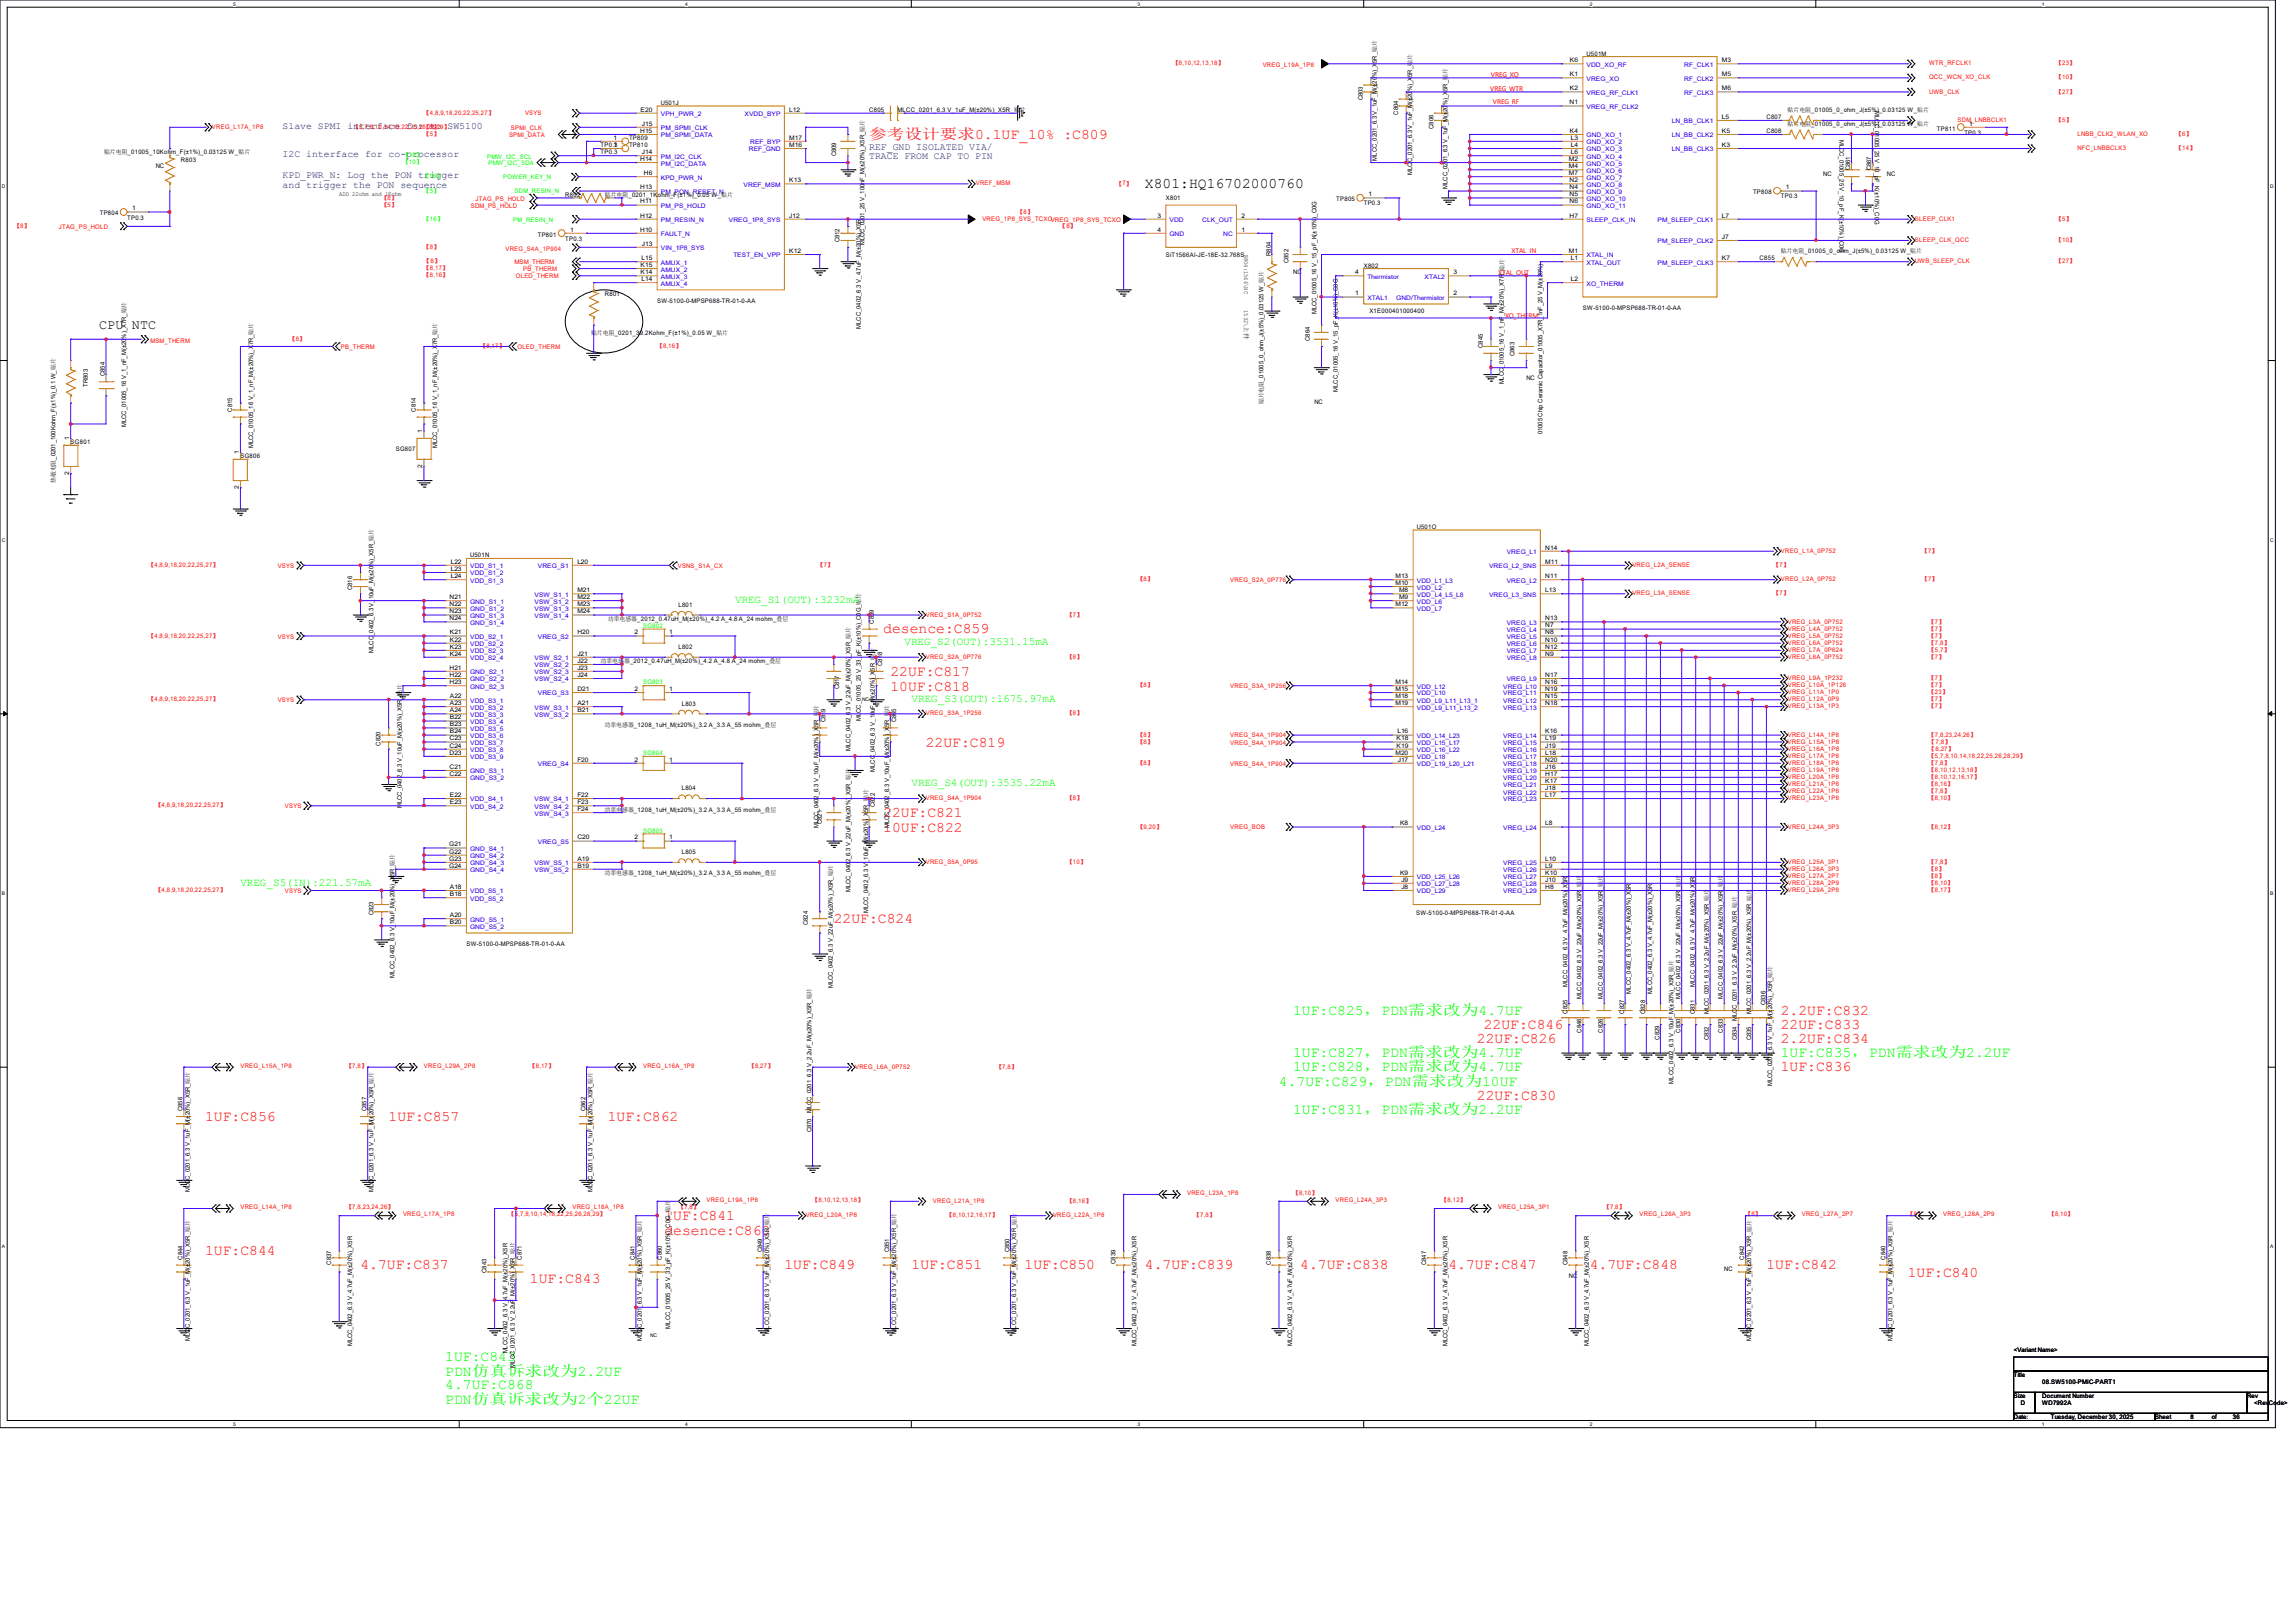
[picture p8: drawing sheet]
<svg xmlns="http://www.w3.org/2000/svg" width="297mm" height="210mm" viewBox="0 0 297 210" stroke-linecap="round" stroke-linejoin="round" font-family="sans-serif">
<defs><g id="words">
<g font-size="1.9" fill="#f00">
<text x="112.5" y="17.9">参考设计要求0.1UF_10% :C809</text>
<text x="114.3" y="82">desence:C859</text>
<text x="115.2" y="87.5">22UF:C817</text>
<text x="115.2" y="89.4">10UF:C818</text>
<text x="119.8" y="96.6">22UF:C819</text>
<text x="114.3" y="105.7">22UF:C821</text>
<text x="114.3" y="107.7">10UF:C822</text>
<text x="107.9" y="119.5">22UF:C824</text>
<text x="230.5" y="131.4">2.2UF:C832</text>
<text x="191.1" y="135">22UF:C826</text>
<text x="192" y="133.2">22UF:C846</text>
<text x="230.5" y="135">2.2UF:C834</text>
<text x="230.5" y="133.2">22UF:C833</text>
<text x="191.1" y="142.3">22UF:C830</text>
<text x="230.5" y="138.6">1UF:C836</text>
<text x="26.5" y="145.1">1UF:C856</text>
<text x="50.3" y="145.1">1UF:C857</text>
<text x="78.7" y="145.1">1UF:C862</text>
<text x="86" y="157.9">1UF:C841</text>
<text x="86" y="159.8">desence:C860</text>
<text x="26.5" y="162.4">1UF:C844</text>
<text x="46.7" y="164.3">4.7UF:C837</text>
<text x="68.6" y="166.1">1UF:C843</text>
<text x="101.5" y="164.3">1UF:C849</text>
<text x="118" y="164.3">1UF:C851</text>
<text x="132.6" y="164.3">1UF:C850</text>
<text x="148.2" y="164.3">4.7UF:C839</text>
<text x="168.3" y="164.3">4.7UF:C838</text>
<text x="187.5" y="164.3">4.7UF:C847</text>
<text x="205.7" y="164.3">4.7UF:C848</text>
<text x="228.6" y="164.3">1UF:C842</text>
<text x="246.9" y="165.2">1UF:C840</text>
</g>
<text font-size="1.9" x="148.2" y="24.3">X801:HQ16702000760</text>
<g font-size="1.9" fill="#0f0">
<text x="167.3" y="131.4">1UF:C825，PDN需求改为4.7UF</text>
<text x="167.3" y="136.8">1UF:C827，PDN需求改为4.7UF</text>
<text x="230.5" y="136.8">1UF:C835，PDN需求改为2.2UF</text>
<text x="165.5" y="140.5">4.7UF:C829，PDN需求改为10UF</text>
<text x="167.3" y="138.6">1UF:C828，PDN需求改为4.7UF</text>
<text x="167.3" y="144.1">1UF:C831，PDN需求改为2.2UF</text>
<text x="57.6" y="176.1">1UF:C843</text>
<text x="57.6" y="178.1">PDN仿真诉求改为2.2UF</text>
<text x="57.6" y="179.8">4.7UF:C868</text>
<text x="57.6" y="181.7">PDN仿真诉求改为2个22UF</text>
</g>
<text font-size="1.7" x="12.8" y="42.5">CPU NTC</text>
<g font-size="1.4" fill="#0f0">
<text x="95.1" y="78">VREG_S1(OUT):3232mA</text>
<text x="117.1" y="83.5">VREG_S2(OUT):3531.15mA</text>
<text x="118" y="90.8">VREG_S3(OUT):1675.97mA</text>
<text x="118" y="101.8">VREG_S4(OUT):3535.22mA</text>
<text x="31.1" y="114.6">VREG_S5(IN):221.57mA</text>
</g>
<g font-size="1.3" fill="#004080">
<text x="36.6" y="16.6">Slave SPMI interface for to SW5100</text>
<text x="36.6" y="23">KPD_PWR_N: Log the PON trigger</text>
<text x="36.6" y="20.3">I2C interface for co-processor</text>
<text x="112.5" y="19.3">REF_GND ISOLATED VIA/</text>
<text x="112.5" y="20.6">TRACE FROM CAP TO PIN</text>
<text x="36.6" y="24.3">and trigger the PON sequence</text>
</g>
<g font-size=".8" fill="#f00">
<text x="151.8" y="8.5">【8,10,12,13,18】</text>
<text x="163.4" y="8.6">VREG_L19A_1P8</text>
<text x="192.9" y="11.7">VREG_WTR</text>
<text x="193" y="9.9">VREG_XO</text>
<text x="249.7" y="8.5">WTR_RFCLK1</text>
<text x="249.7" y="10.3">QCC_WCN_XO_CLK</text>
<text x="266.1" y="8.5">【23】</text>
<text x="266.1" y="10.3">【10】</text>
<text x="27.4" y="16.7">VREG_L17A_1P8</text>
<text x="45.7" y="16.7">【5,7,8,10,14,18,22,25,26,28,29】</text>
<text x="54.9" y="14.9">【4,8,9,18,20,22,25,27】</text>
<text x="54.9" y="16.7">【5】</text>
<text x="54.9" y="17.6">【5】</text>
<text x="65.9" y="17.7">SPMI_DATA</text>
<text x="66.1" y="16.8">SPMI_CLK</text>
<text x="67.9" y="14.9">VSYS</text>
<text x="193.2" y="13.5">VREG_RF</text>
<text x="249.7" y="12.1">UWB_CLK</text>
<text x="253.3" y="15.8">SDM_LNBBCLK1</text>
<text x="266.1" y="15.8">【5】</text>
<text x="266.1" y="12.1">【27】</text>
<text x="268.9" y="17.6">LNBB_CLK2_WLAN_XO</text>
<text x="281.6" y="17.6">【6】</text>
<text x="268.9" y="19.4">NFC_LNBBCLK3</text>
<text x="281.6" y="19.4">【14】</text>
<text x="1.9" y="29.5">【8】</text>
<text x="7.6" y="29.7">JTAG_PS_HOLD</text>
<text x="49.4" y="25.8">【8】</text>
<text x="49.4" y="26.8">【5】</text>
<text x="60.9" y="26.9">SDM_PS_HOLD</text>
<text x="61.6" y="26">JTAG_PS_HOLD</text>
<text x="126.3" y="24">VREF_MSM</text>
<text x="127.1" y="28.6">VREG_1P8_SYS_TCXOVREG_1P8_SYS_TCXO</text>
<text x="131.7" y="27.6">【8】</text>
<text x="137.2" y="29.5">【8】</text>
<text x="144.5" y="24">【7】</text>
<text x="247.8" y="28.6">SLEEP_CLK1</text>
<text x="266.1" y="28.6">【5】</text>
<text x="54.9" y="34.1">【8】</text>
<text x="54.9" y="32.2">【8】</text>
<text x="54.9" y="35">【8,17】</text>
<text x="54.9" y="35.9">【8,16】</text>
<text x="65.4" y="32.4">VREG_S4A_1P904</text>
<text x="66.6" y="34.2">MSM_THERM</text>
<text x="66.8" y="36">OLED_THERM</text>
<text x="67.7" y="35.1">PB_THERM</text>
<text x="193.9" y="35.6">XTAL_OUT</text>
<text x="195.6" y="32.8">XTAL_IN</text>
<text x="247.8" y="31.3">SLEEP_CLK_QCC</text>
<text x="247.8" y="34.1">UWB_SLEEP_CLK</text>
<text x="266.1" y="31.3">【10】</text>
<text x="266.1" y="34.1">【27】</text>
<text x="194.8" y="41.1">XO_THERM</text>
<text x="19.5" y="44.3">MSM_THERM</text>
<text x="37.5" y="44.1">【8】</text>
<text x="44.1" y="45.1">PB_THERM</text>
<text x="62.2" y="45">【8,17】</text>
<text x="67" y="45.1">OLED_THERM</text>
<text x="85" y="45">【8,16】</text>
<text x="230.5" y="71.5">VREG_L1A_0P752</text>
<text x="248.8" y="71.5">【7】</text>
<text x="19.2" y="73.4">【4,8,9,18,20,22,25,27】</text>
<text x="35.9" y="73.5">VSYS</text>
<text x="87.7" y="73.5">VSNS_S1A_CX</text>
<text x="105.8" y="73.4">【7】</text>
<text x="147.2" y="75.2">【8】</text>
<text x="159.2" y="75.3">VREG_S2A_0P776</text>
<text x="211.3" y="73.4">VREG_L2A_SENSE</text>
<text x="211.3" y="77">VREG_L3A_SENSE</text>
<text x="229.5" y="73.4">【7】</text>
<text x="229.5" y="77">【7】</text>
<text x="230.5" y="75.2">VREG_L2A_0P752</text>
<text x="248.8" y="75.2">【7】</text>
<text x="19.2" y="82.5">【4,8,9,18,20,22,25,27】</text>
<text x="35.9" y="82.6">VSYS</text>
<text x="119.8" y="79.8">VREG_S1A_0P752</text>
<text x="138.1" y="79.8">【7】</text>
<text x="231.4" y="80.7">VREG_L3A_0P752</text>
<text x="231.4" y="81.7">VREG_L4A_0P752</text>
<text x="231.4" y="82.5">VREG_L5A_0P752</text>
<text x="231.4" y="83.4">VREG_L6A_0P752</text>
<text x="249.6" y="80.7">【7】</text>
<text x="249.6" y="81.6">【7】</text>
<text x="249.6" y="82.5">【7】</text>
<text x="249.6" y="83.4">【7,8】</text>
<text x="119.8" y="85.3">VREG_S2A_0P776</text>
<text x="138.1" y="85.3">【8】</text>
<text x="147.2" y="88.9">【8】</text>
<text x="159.2" y="89">VREG_S3A_1P256</text>
<text x="231.4" y="84.4">VREG_L7A_0P624</text>
<text x="231.4" y="85.3">VREG_L8A_0P752</text>
<text x="231.4" y="88">VREG_L9A_1P232</text>
<text x="231.4" y="88.9">VREG_L10A_1P128</text>
<text x="231.4" y="89.8">VREG_L11A_1P0</text>
<text x="249.6" y="84.4">【5,7】</text>
<text x="249.6" y="85.3">【7】</text>
<text x="249.6" y="88">【7】</text>
<text x="249.6" y="88.9">【7】</text>
<text x="249.6" y="89.8">【23】</text>
<text x="19.2" y="90.8">【4,8,9,18,20,22,25,27】</text>
<text x="35.9" y="90.8">VSYS</text>
<text x="119.8" y="92.6">VREG_S3A_1P256</text>
<text x="138.1" y="92.6">【8】</text>
<text x="147.2" y="95.3">【8】</text>
<text x="159.2" y="95.4">VREG_S4A_1P904</text>
<text x="231.4" y="90.8">VREG_L12A_0P9</text>
<text x="231.4" y="91.6">VREG_L13A_1P3</text>
<text x="231.4" y="95.3">VREG_L14A_1P8</text>
<text x="249.6" y="90.8">【7】</text>
<text x="249.6" y="91.7">【7】</text>
<text x="249.6" y="95.3">【7,8,23,24,26】</text>
<text x="147.2" y="96.2">【8】</text>
<text x="147.2" y="99">【8】</text>
<text x="159.2" y="96.3">VREG_S4A_1P904</text>
<text x="159.2" y="99.1">VREG_S4A_1P904</text>
<text x="231.4" y="96.2">VREG_L15A_1P8</text>
<text x="231.4" y="97.2">VREG_L16A_1P8</text>
<text x="231.4" y="98.1">VREG_L17A_1P8</text>
<text x="231.4" y="99">VREG_L18A_1P8</text>
<text x="231.4" y="99.9">VREG_L19A_1P8</text>
<text x="231.4" y="100.8">VREG_L20A_1P8</text>
<text x="231.4" y="101.7">VREG_L21A_1P8</text>
<text x="249.6" y="96.2">【7,8】</text>
<text x="249.6" y="97.2">【8,27】</text>
<text x="249.6" y="98.1">【5,7,8,10,14,18,22,25,26,28,29】</text>
<text x="249.6" y="99">【7,8】</text>
<text x="249.6" y="99.9">【8,10,12,13,18】</text>
<text x="249.6" y="100.8">【8,10,12,16,17】</text>
<text x="249.6" y="101.7">【8,16】</text>
<text x="20.2" y="104.5">【4,8,9,18,20,22,25,27】</text>
<text x="36.9" y="104.6">VSYS</text>
<text x="119.8" y="103.5">VREG_S4A_1P904</text>
<text x="138.1" y="103.5">【8】</text>
<text x="147.2" y="107.2">【9,20】</text>
<text x="159.2" y="107.3">VREG_BOB</text>
<text x="231.4" y="102.7">VREG_L22A_1P8</text>
<text x="231.4" y="103.5">VREG_L23A_1P8</text>
<text x="231.4" y="107.2">VREG_L24A_3P3</text>
<text x="249.6" y="102.7">【7,8】</text>
<text x="249.6" y="103.5">【8,10】</text>
<text x="249.6" y="107.2">【8,12】</text>
<text x="119.8" y="111.8">VREG_S5A_0P95</text>
<text x="138.1" y="111.8">【10】</text>
<text x="231.4" y="111.8">VREG_L25A_3P1</text>
<text x="231.4" y="112.7">VREG_L26A_3P3</text>
<text x="231.4" y="113.6">VREG_L27A_2P7</text>
<text x="249.6" y="111.8">【7,8】</text>
<text x="249.6" y="112.7">【8】</text>
<text x="249.6" y="113.6">【8】</text>
<text x="20.2" y="115.4">【4,8,9,18,20,22,25,27】</text>
<text x="36.9" y="115.5">VSYS</text>
<text x="231.4" y="114.5">VREG_L28A_2P9</text>
<text x="231.4" y="115.4">VREG_L29A_2P8</text>
<text x="249.6" y="114.5">【8,10】</text>
<text x="249.6" y="115.4">【8,17】</text>
<text x="31.1" y="138.2">VREG_L15A_1P8</text>
<text x="44.8" y="138.2">【7,8】</text>
<text x="54.9" y="138.2">VREG_L29A_2P8</text>
<text x="68.6" y="138.2">【8,17】</text>
<text x="83.2" y="138.2">VREG_L16A_1P8</text>
<text x="96.9" y="138.2">【8,27】</text>
<text x="110.7" y="138.3">VREG_L6A_0P752</text>
<text x="128.9" y="138.3">【7,8】</text>
<text x="91.4" y="155.6">VREG_L19A_1P8</text>
<text x="105.2" y="155.6">【8,10,12,13,18】</text>
<text x="120.7" y="155.7">VREG_L21A_1P8</text>
<text x="138.1" y="155.7">【8,16】</text>
<text x="153.6" y="154.7">VREG_L23A_1P8</text>
<text x="167.3" y="154.7">【8,10】</text>
<text x="172.9" y="155.6">VREG_L24A_3P3</text>
<text x="186.6" y="155.6">【8,12】</text>
<text x="31.1" y="156.5">VREG_L14A_1P8</text>
<text x="44.8" y="156.5">【7,8,23,24,26】</text>
<text x="52.2" y="157.4">VREG_L17A_1P8</text>
<text x="65.9" y="157.4">【5,7,8,10,14,18,22,25,26,28,29】</text>
<text x="74.1" y="156.5">VREG_L18A_1P8</text>
<text x="87.8" y="156.5">【7,8】</text>
<text x="104.3" y="157.5">VREG_L20A_1P8</text>
<text x="122.6" y="157.5">【8,10,12,16,17】</text>
<text x="136.3" y="157.5">VREG_L22A_1P8</text>
<text x="154.6" y="157.5">【7,8】</text>
<text x="193.9" y="156.5">VREG_L25A_3P1</text>
<text x="207.6" y="156.5">【7,8】</text>
<text x="212.2" y="157.4">VREG_L26A_3P3</text>
<text x="225.9" y="157.4">【8】</text>
<text x="233.2" y="157.4">VREG_L27A_2P7</text>
<text x="246.9" y="157.4">【8】</text>
<text x="251.5" y="157.4">VREG_L28A_2P9</text>
<text x="265.2" y="157.4">【8,10】</text>
</g>
<g font-size=".8">
<text x="203.2" y="8">K6</text>
<text x="203.2" y="9.9">K1</text>
<text x="203.2" y="11.7">K2</text>
<text x="205.3" y="7.2">U501M</text>
<text x="222.8" y="8">M3</text>
<text x="222.8" y="9.9">M5</text>
<text x="222.8" y="11.7">M6</text>
<text x="82.8" y="17.2">H15</text>
<text x="82.9" y="14.4">E20</text>
<text x="83.1" y="16.3">J15</text>
<text x="85.5" y="13.6">U501J</text>
<text x="102.2" y="14.4">L12</text>
<text x="112.5" y="14.5">C805</text>
<text x="116.2" y="14.5">MLCC_0201_6.3 V_1uF_M(±20%)_X5R_贴片</text>
<text x="176.4" y="13" transform="rotate(-90 176.4 13)">C803</text>
<text x="180.9" y="14.8" transform="rotate(-90 180.9 14.8)">C804</text>
<text x="185.5" y="16.7" transform="rotate(-90 185.5 16.7)">C806</text>
<text x="203.1" y="13.5">N1</text>
<text x="203.2" y="17.2">K4</text>
<text x="222.8" y="15.4">L5</text>
<text x="222.8" y="17.2">K5</text>
<text x="228.6" y="15.4">C807</text>
<text x="228.6" y="17.2">C808</text>
<text x="231.4" y="14.5">贴片电阻_01005_0_ohm_J(±5%)_0.03125 W_贴片</text>
<text x="231.4" y="16.3">贴片电阻_01005_0_ohm_J(±5%)_0.03125 W_贴片</text>
<text x="242.6" y="14.4" transform="rotate(90 242.6 14.4)">MLCC_01005_25 V_10_pF_K(±10%)_C0G</text>
<text x="250.7" y="16.9">TP811</text>
<text x="254.2" y="17.4">TP0.3</text>
<text x="254.9" y="16.3">1</text>
<text x="13.5" y="19.9">贴片电阻_01005_10Kohm_F(±1%)_0.03125 W_贴片</text>
<text x="20.2" y="21.8">NC</text>
<text x="23.4" y="20.9">R803</text>
<text x="77.7" y="19">TP0.3</text>
<text x="77.7" y="20">TP0.3</text>
<text x="79.4" y="18.1">1</text>
<text x="79.4" y="19">1</text>
<text x="81.4" y="18.2">TP809</text>
<text x="81.4" y="19">TP810</text>
<text x="82.8" y="20.8">H14</text>
<text x="83.1" y="19.9">J14</text>
<text x="83.3" y="22.6">H6</text>
<text x="102.2" y="18.1">M17</text>
<text x="102.2" y="19">M16</text>
<text x="102.2" y="23.6">K13</text>
<text x="108.2" y="20.2" transform="rotate(-90 108.2 20.2)">C809</text>
<text x="178.2" y="20.8" transform="rotate(-90 178.2 20.8)">MLCC_0201_6.3 V_1uF_M(±20%)_X5R_贴片</text>
<text x="182.7" y="22.6" transform="rotate(-90 182.7 22.6)">MLCC_0201_6.3 V_1uF_M(±20%)_X5R_贴片</text>
<text x="203" y="20.8">M2</text>
<text x="203" y="21.8">M4</text>
<text x="203" y="22.6">M7</text>
<text x="203.1" y="23.6">N2</text>
<text x="203.3" y="18.1">L3</text>
<text x="203.3" y="19">L4</text>
<text x="203.3" y="19.9">L6</text>
<text x="222.8" y="19">K3</text>
<text x="235.9" y="22.7">NC</text>
<text x="238.1" y="18.1" transform="rotate(90 238.1 18.1)">MLCC_01005_25 V_10_pF_K(±10%)_C0G</text>
<text x="239.4" y="22.1" transform="rotate(-90 239.4 22.1)">C861</text>
<text x="242.2" y="22.1" transform="rotate(-90 242.2 22.1)">C867</text>
<text x="244.2" y="22.7">NC</text>
<text x="12.9" y="27.9">TP804</text>
<text x="16.5" y="28.4">TP0.3</text>
<text x="17.1" y="27.2">1</text>
<text x="43.9" y="25.4">ADD 22ohm and 1Kohm</text>
<text x="73.2" y="25.5">R802</text>
<text x="73.8" y="30">1</text>
<text x="78.3" y="25.5">贴片电阻_0201_1Kohm_F(±1%)_0.05 W_贴片</text>
<text x="82.8" y="24.5">H13</text>
<text x="82.8" y="28.2">H12</text>
<text x="82.8" y="26.3">H11</text>
<text x="82.8" y="30">H10</text>
<text x="102.2" y="28.2">J12</text>
<text x="149.8" y="28.2">3</text>
<text x="149.8" y="30">4</text>
<text x="150.9" y="25.9">X801</text>
<text x="160.7" y="30">1</text>
<text x="160.7" y="28.2">2</text>
<text x="172.9" y="26">TP805</text>
<text x="176.5" y="26.6">TP0.3</text>
<text x="177.1" y="25.4">1</text>
<text x="187.3" y="24.4" transform="rotate(-90 187.3 24.4)">MLCC_0201_6.3 V_1uF_M(±20%)_X5R_贴片</text>
<text x="203.1" y="24.5">N4</text>
<text x="203.1" y="25.4">N5</text>
<text x="203.1" y="26.3">N6</text>
<text x="203.1" y="28.2">H7</text>
<text x="222.8" y="28.2">L7</text>
<text x="226.9" y="25.1">TP808</text>
<text x="230.5" y="25.7">TP0.3</text>
<text x="231.1" y="24.5">1</text>
<text x="69.6" y="30.6">TP801</text>
<text x="73.2" y="31.2">TP0.3</text>
<text x="82.9" y="34.5">K15</text>
<text x="82.9" y="35.5">K14</text>
<text x="83" y="33.7">L15</text>
<text x="83.1" y="31.8">J13</text>
<text x="102.2" y="32.7">K12</text>
<text x="108.7" y="31.4" transform="rotate(-90 108.7 31.4)">C812</text>
<text x="111.9" y="31.8" transform="rotate(-90 111.9 31.8)">MLCC_0201_25 V_100nF_M(±20%)_X5R_贴片</text>
<text x="150.9" y="33.3">SiT1566AI-JE-18E-32.768S</text>
<text x="161" y="32.9" transform="rotate(90 161 32.9)">R804:1566\NC</text>
<text x="164.5" y="33.1" transform="rotate(-90 164.5 33.1)">R804</text>
<text x="166.7" y="34" transform="rotate(-90 166.7 34)">C852</text>
<text x="167.4" y="35.5">NC</text>
<text x="175.4" y="35.5">4</text>
<text x="176.5" y="34.6">X802</text>
<text x="188.1" y="35.5">3</text>
<text x="203" y="32.7">M1</text>
<text x="203.3" y="33.7">L1</text>
<text x="222.8" y="30.9">J7</text>
<text x="222.8" y="33.7">K7</text>
<text x="227.7" y="33.7">C855</text>
<text x="230.5" y="32.8">贴片电阻_01005_0_ohm_J(±5%)_0.03125 W_贴片</text>
<text x="78.3" y="38.3">R801</text>
<text x="83" y="36.4">L14</text>
<text x="85.1" y="39.2">SW-5100-0-MPSP688-TR-01-0-AA</text>
<text x="161" y="40.1" transform="rotate(90 161 40.1)">1532\上件</text>
<text x="170.4" y="40.7" transform="rotate(-90 170.4 40.7)">MLCC_01005_16 V_15_pF_K(±10%)_C0G</text>
<text x="175.4" y="38.2">1</text>
<text x="177.2" y="40.5">X1E000401000400</text>
<text x="188.1" y="38.2">2</text>
<text x="203.3" y="36.4">L2</text>
<text x="204.9" y="40.1">SW-5100-0-MPSP688-TR-01-0-AA</text>
<text x="76.5" y="43.3">贴片电阻_0201_39.2Kohm_F(±1%)_0.05 W_贴片</text>
<text x="111.4" y="42.5" transform="rotate(-90 111.4 42.5)">MLCC_0402_6.3 V_4.7uF_M(±20%)_X5R</text>
<text x="169.5" y="44.1" transform="rotate(-90 169.5 44.1)">C864</text>
<text x="191.9" y="45" transform="rotate(-90 191.9 45)">C845</text>
<text x="196" y="46.1" transform="rotate(-90 196 46.1)">C863</text>
<text x="11.4" y="50" transform="rotate(-90 11.4 50)">TR803</text>
<text x="13.6" y="48.7" transform="rotate(-90 13.6 48.7)">C854</text>
<text x="30.1" y="53.3" transform="rotate(-90 30.1 53.3)">C815</text>
<text x="53.8" y="53.3" transform="rotate(-90 53.8 53.3)">C814</text>
<text x="163.5" y="52.3" transform="rotate(-90 163.5 52.3)">贴片电阻_01005_0_ohm_J(±5%)_0.03125 W_贴片</text>
<text x="170.1" y="52.2">NC</text>
<text x="173.1" y="50.7" transform="rotate(-90 173.1 50.7)">MLCC_01005_16 V_15_pF_K(±10%)_C0G</text>
<text x="194.6" y="49.7" transform="rotate(-90 194.6 49.7)">MLCC_01005_16 V_1_nF_M(±20%)_X7R_贴片</text>
<text x="197.5" y="49.2">NC</text>
<text x="8.9" y="57" transform="rotate(-90 8.9 57)">1</text>
<text x="9.1" y="57.5">SG801</text>
<text x="16.3" y="55.2" transform="rotate(-90 16.3 55.2)">MLCC_01005_16 V_1_nF_M(±20%)_X7R_贴片</text>
<text x="30.9" y="58.8" transform="rotate(-90 30.9 58.8)">1</text>
<text x="31.1" y="59.3">SG806</text>
<text x="32.8" y="58" transform="rotate(-90 32.8 58)">MLCC_01005_16 V_1_nF_M(±20%)_X7R_贴片</text>
<text x="51.2" y="58.4">SG807</text>
<text x="54.7" y="56.1" transform="rotate(-90 54.7 56.1)">1</text>
<text x="56.6" y="58" transform="rotate(-90 56.6 58)">MLCC_01005_16 V_1_nF_M(±20%)_X7R_贴片</text>
<text x="199.6" y="56.2" transform="rotate(-90 199.6 56.2)">01005 Chip Ceramic Capacitor_01005_X7R_1nF_25 V_M(±20%)</text>
<text x="7.2" y="62.5" transform="rotate(-90 7.2 62.5)">热敏电阻_0201_100Kohm_F(±1%)_0.1 W_贴片</text>
<text x="8.9" y="61.5" transform="rotate(-90 8.9 61.5)">2</text>
<text x="30.9" y="63.3" transform="rotate(-90 30.9 63.3)">2</text>
<text x="54.7" y="60.5" transform="rotate(-90 54.7 60.5)">2</text>
<text x="183.4" y="68.5">U501O</text>
<text x="200" y="71.1">N14</text>
<text x="45.6" y="76.4" transform="rotate(-90 45.6 76.4)">C816</text>
<text x="58.2" y="77.5">N21</text>
<text x="58.3" y="72.9">L22</text>
<text x="58.3" y="73.9">L23</text>
<text x="58.3" y="74.8">L24</text>
<text x="60.8" y="72.1">U501N</text>
<text x="74.7" y="72.9">L20</text>
<text x="74.7" y="76.6">M21</text>
<text x="74.7" y="77.5">M22</text>
<text x="180.6" y="74.8">M13</text>
<text x="180.6" y="75.7">M10</text>
<text x="181.1" y="76.6">M8</text>
<text x="181.1" y="77.5">M9</text>
<text x="200" y="72.9">M11</text>
<text x="200" y="74.8">N11</text>
<text x="200" y="76.6">L13</text>
<text x="58.2" y="78.4">N22</text>
<text x="58.2" y="79.4">N23</text>
<text x="58.2" y="80.3">N24</text>
<text x="58.2" y="82.1">K21</text>
<text x="58.2" y="83">K22</text>
<text x="58.2" y="83.9">K23</text>
<text x="74.7" y="78.4">M23</text>
<text x="74.7" y="79.4">M24</text>
<text x="74.7" y="82.1">H20</text>
<text x="78.7" y="80.3">功率电感器_2012_0.47uH_M(±20%)_4.2 A_4.8 A_24 mohm_叠层</text>
<text x="82.1" y="82.1">2</text>
<text x="86.6" y="82.1">1</text>
<text x="87.8" y="78.5">L801</text>
<text x="87.8" y="84">L802</text>
<text x="113.1" y="80.7" transform="rotate(-90 113.1 80.7)">C859</text>
<text x="180.6" y="78.4">M12</text>
<text x="200" y="80.3">N13</text>
<text x="200" y="81.2">N7</text>
<text x="200" y="82.1">N8</text>
<text x="200" y="83">N10</text>
<text x="200" y="83.9">N12</text>
<text x="48.3" y="84.5" transform="rotate(-90 48.3 84.5)">MLCC_0402_6.3 V_10uF_M(±20%)_X5R_贴片</text>
<text x="58.2" y="86.7">H21</text>
<text x="58.2" y="87.6">H22</text>
<text x="58.2" y="88.5">H23</text>
<text x="58.2" y="84.8">K24</text>
<text x="74.7" y="84.8">J21</text>
<text x="74.7" y="85.8">J22</text>
<text x="74.7" y="86.7">J23</text>
<text x="74.7" y="87.6">J24</text>
<text x="74.7" y="89.4">D21</text>
<text x="77.7" y="85.8">功率电感器_2012_0.47uH_M(±20%)_4.2 A_4.8 A_24 mohm_叠层</text>
<text x="82.1" y="89.4">2</text>
<text x="86.6" y="89.4">1</text>
<text x="108.6" y="89.2" transform="rotate(-90 108.6 89.2)">C817</text>
<text x="114.2" y="86.2" transform="rotate(-90 114.2 86.2)">C818</text>
<text x="180.6" y="88.5">M14</text>
<text x="180.6" y="89.4">M15</text>
<text x="200" y="84.8">N9</text>
<text x="200" y="87.6">N17</text>
<text x="200" y="88.5">N16</text>
<text x="200" y="89.4">N19</text>
<text x="58.2" y="95.8">C23</text>
<text x="58.2" y="90.3">A22</text>
<text x="58.2" y="91.2">A23</text>
<text x="58.2" y="92.2">A24</text>
<text x="58.2" y="93.1">B22</text>
<text x="58.2" y="94">B23</text>
<text x="58.2" y="94.9">B24</text>
<text x="74.7" y="91.2">A21</text>
<text x="74.7" y="92.2">B21</text>
<text x="78.2" y="94.1">功率电感器_1208_1uH_M(±20%)_3.2 A_3.3 A_55 mohm_叠层</text>
<text x="88.2" y="91.3">L803</text>
<text x="106.8" y="93.5" transform="rotate(-90 106.8 93.5)">C819</text>
<text x="111.4" y="93.3" transform="rotate(-90 111.4 93.3)">MLCC_01005_25 V_33_pF_K(±10%)_C0G_贴片</text>
<text x="116" y="93.5" transform="rotate(-90 116 93.5)">C865</text>
<text x="180.6" y="90.3">M18</text>
<text x="180.6" y="91.2">M19</text>
<text x="180.7" y="95.8">K18</text>
<text x="180.9" y="94.9">L16</text>
<text x="200" y="90.3">N15</text>
<text x="200" y="91.2">N18</text>
<text x="200" y="94.9">K16</text>
<text x="200" y="95.8">L19</text>
<text x="49.2" y="96.5" transform="rotate(-90 49.2 96.5)">C820</text>
<text x="58.2" y="96.7">C24</text>
<text x="58.2" y="97.7">D23</text>
<text x="58.2" y="99.5">C21</text>
<text x="58.2" y="100.4">C22</text>
<text x="74.7" y="98.5">F20</text>
<text x="82.1" y="98.5">2</text>
<text x="86.6" y="98.5">1</text>
<text x="110.1" y="97.2" transform="rotate(-90 110.1 97.2)">MLCC_0402_6.3 V_22uF_M(±20%)_X5R_贴片</text>
<text x="113.2" y="99.9" transform="rotate(-90 113.2 99.9)">MLCC_0402_6.3 V_10uF_M(±20%)_X5R_贴片</text>
<text x="180.6" y="97.7">M20</text>
<text x="180.7" y="96.7">K19</text>
<text x="180.9" y="98.5">J17</text>
<text x="200" y="96.7">J19</text>
<text x="200" y="97.7">L18</text>
<text x="200" y="98.5">N20</text>
<text x="200" y="99.5">J16</text>
<text x="200" y="100.4">H17</text>
<text x="200" y="101.3">K17</text>
<text x="52" y="104.6" transform="rotate(-90 52 104.6)">MLCC_0402_6.3 V_10uF_M(±20%)_X5R_贴片</text>
<text x="58.2" y="103.1">E22</text>
<text x="58.2" y="104.1">E23</text>
<text x="74.7" y="103.1">F22</text>
<text x="74.7" y="104.1">F23</text>
<text x="74.7" y="104.9">F24</text>
<text x="78.2" y="105">功率电感器_1208_1uH_M(±20%)_3.2 A_3.3 A_55 mohm_叠层</text>
<text x="88.2" y="102.3">L804</text>
<text x="105.9" y="107.2" transform="rotate(-90 105.9 107.2)">MLCC_0402_6.3 V_10uF_M(±20%)_X5R_贴片</text>
<text x="106.4" y="106.6" transform="rotate(-90 106.4 106.6)">C821</text>
<text x="113.2" y="104.4" transform="rotate(-90 113.2 104.4)">C822</text>
<text x="115.1" y="107.2" transform="rotate(-90 115.1 107.2)">MLCC_0402_6.3 V_10uF_M(±20%)_X5R_贴片</text>
<text x="181.2" y="106.8">K8</text>
<text x="200" y="102.2">J18</text>
<text x="200" y="103.1">L17</text>
<text x="200" y="106.8">L8</text>
<text x="58.1" y="109.5">G21</text>
<text x="58.1" y="110.4">G22</text>
<text x="58.1" y="111.4">G23</text>
<text x="58.1" y="112.3">G24</text>
<text x="74.7" y="108.6">C20</text>
<text x="74.7" y="111.4">A19</text>
<text x="74.7" y="112.3">B19</text>
<text x="78.2" y="113.2">功率电感器_1208_1uH_M(±20%)_3.2 A_3.3 A_55 mohm_叠层</text>
<text x="82.1" y="108.6">2</text>
<text x="86.6" y="108.6">1</text>
<text x="88.2" y="110.5">L805</text>
<text x="181.2" y="113.2">K9</text>
<text x="200" y="111.4">L10</text>
<text x="200" y="112.3">L9</text>
<text x="200" y="113.2">K10</text>
<text x="48.3" y="118.5" transform="rotate(-90 48.3 118.5)">C823</text>
<text x="58.2" y="115">A18</text>
<text x="58.2" y="115.9">B18</text>
<text x="58.2" y="118.7">A20</text>
<text x="58.2" y="119.6">B20</text>
<text x="104.6" y="119.7" transform="rotate(-90 104.6 119.7)">C824</text>
<text x="110.1" y="115.4" transform="rotate(-90 110.1 115.4)">MLCC_0402_6.3 V_22uF_M(±20%)_X5R_贴片</text>
<text x="112.3" y="118.2" transform="rotate(-90 112.3 118.2)">MLCC_0402_6.3 V_10uF_M(±20%)_X5R_贴片</text>
<text x="181.4" y="114.1">J9</text>
<text x="181.4" y="115">J8</text>
<text x="183.3" y="118.4">SW-5100-0-MPSP688-TR-01-0-AA</text>
<text x="200" y="114.1">J10</text>
<text x="200" y="115">H8</text>
<text x="60.4" y="122.4">SW-5100-0-MPSP688-TR-01-0-AA</text>
<text x="51.1" y="126.5" transform="rotate(-90 51.1 126.5)">MLCC_0402_6.3 V_10uF_M(±20%)_X5R_贴片</text>
<text x="107.8" y="127.9" transform="rotate(-90 107.8 127.9)">MLCC_0402_6.3 V_22uF_M(±20%)_X5R_贴片</text>
<text x="202.9" y="131.2" transform="rotate(-90 202.9 131.2)">C825</text>
<text x="202.9" y="127.7" transform="rotate(-90 202.9 127.7)">MLCC_0402_6.3 V_4.7uF_M(±20%)_X5R</text>
<text x="204.7" y="129.3" transform="rotate(-90 204.7 129.3)">MLCC_0402_6.3 V_22uF_M(±20%)_X5R_贴片</text>
<text x="207.4" y="129.3" transform="rotate(-90 207.4 129.3)">MLCC_0402_6.3 V_22uF_M(±20%)_X5R_贴片</text>
<text x="210.2" y="131.2" transform="rotate(-90 210.2 131.2)">C827</text>
<text x="211.1" y="128.6" transform="rotate(-90 211.1 128.6)">MLCC_0402_6.3 V_4.7uF_M(±20%)_X5R</text>
<text x="212.9" y="131.2" transform="rotate(-90 212.9 131.2)">C828</text>
<text x="213.8" y="128.6" transform="rotate(-90 213.8 128.6)">MLCC_0402_6.3 V_4.7uF_M(±20%)_X5R</text>
<text x="217.5" y="129.3" transform="rotate(-90 217.5 129.3)">MLCC_0402_6.3 V_22uF_M(±20%)_X5R_贴片</text>
<text x="219.3" y="131.2" transform="rotate(-90 219.3 131.2)">C831</text>
<text x="219.3" y="127.7" transform="rotate(-90 219.3 127.7)">MLCC_0402_6.3 V_4.7uF_M(±20%)_X5R</text>
<text x="221.1" y="131.2" transform="rotate(-90 221.1 131.2)">MLCC_0201_6.3 V_2.2uF_M(±20%)_X5R_贴片</text>
<text x="223" y="129.3" transform="rotate(-90 223 129.3)">MLCC_0402_6.3 V_22uF_M(±20%)_X5R_贴片</text>
<text x="226.6" y="131.2" transform="rotate(-90 226.6 131.2)">MLCC_0201_6.3 V_2.2uF_M(±20%)_X5R_贴片</text>
<text x="228.5" y="130.1" transform="rotate(-90 228.5 130.1)">C836</text>
<text x="204.7" y="133.6" transform="rotate(-90 204.7 133.6)">C846</text>
<text x="207.4" y="133.6" transform="rotate(-90 207.4 133.6)">C826</text>
<text x="214.7" y="134.5" transform="rotate(-90 214.7 134.5)">C829</text>
<text x="217.5" y="133.6" transform="rotate(-90 217.5 133.6)">C830</text>
<text x="221.1" y="134.6" transform="rotate(-90 221.1 134.6)">C832</text>
<text x="223" y="133.6" transform="rotate(-90 223 133.6)">C833</text>
<text x="224.8" y="134.6" transform="rotate(-90 224.8 134.6)">C834</text>
<text x="224.8" y="132.2" transform="rotate(-90 224.8 132.2)">MLCC_0201_6.3 V_2.2uF_M(±20%)_X5R_贴片</text>
<text x="226.6" y="134.6" transform="rotate(-90 226.6 134.6)">C835</text>
<text x="23.6" y="143.8" transform="rotate(-90 23.6 143.8)">C856</text>
<text x="47.4" y="143.8" transform="rotate(-90 47.4 143.8)">C857</text>
<text x="75.8" y="143.8" transform="rotate(-90 75.8 143.8)">C862</text>
<text x="216.6" y="140.2" transform="rotate(-90 216.6 140.2)">MLCC_0402_6.3 V_10uF_M(±20%)_X5R_贴片</text>
<text x="229.4" y="140.6" transform="rotate(-90 229.4 140.6)">MLCC_0201_6.3 V_1uF_M(±20%)_X5R_贴片</text>
<text x="105" y="146.5" transform="rotate(-90 105 146.5)">C870</text>
<text x="105" y="144" transform="rotate(-90 105 144)">MLCC_0201_6.3 V_2.2uF_M(±20%)_X5R_贴片</text>
<text x="24.6" y="154.3" transform="rotate(-90 24.6 154.3)">MLCC_0201_6.3 V_1uF_M(±20%)_X5R_贴片</text>
<text x="48.3" y="154.3" transform="rotate(-90 48.3 154.3)">MLCC_0201_6.3 V_1uF_M(±20%)_X5R_贴片</text>
<text x="76.7" y="154.3" transform="rotate(-90 76.7 154.3)">MLCC_0201_6.3 V_1uF_M(±20%)_X5R_贴片</text>
<text x="23.6" y="163" transform="rotate(-90 23.6 163)">C844</text>
<text x="42.8" y="163.6" transform="rotate(-90 42.8 163.6)">C837</text>
<text x="62.9" y="164.7" transform="rotate(-90 62.9 164.7)">C843</text>
<text x="67.5" y="163" transform="rotate(-90 67.5 163)">C871</text>
<text x="82.2" y="163" transform="rotate(-90 82.2 163)">C841</text>
<text x="85.6" y="163" transform="rotate(-90 85.6 163)">C860</text>
<text x="98.6" y="162.1" transform="rotate(-90 98.6 162.1)">C849</text>
<text x="115.1" y="162.1" transform="rotate(-90 115.1 162.1)">C851</text>
<text x="130.6" y="162.1" transform="rotate(-90 130.6 162.1)">C850</text>
<text x="144.4" y="163.5" transform="rotate(-90 144.4 163.5)">C839</text>
<text x="164.5" y="163.6" transform="rotate(-90 164.5 163.6)">C838</text>
<text x="184.6" y="163.7" transform="rotate(-90 184.6 163.7)">C847</text>
<text x="202.9" y="163.7" transform="rotate(-90 202.9 163.7)">C848</text>
<text x="203" y="165.3">NC</text>
<text x="223.2" y="164.5">NC</text>
<text x="225.7" y="163" transform="rotate(-90 225.7 163)">C842</text>
<text x="244" y="163" transform="rotate(-90 244 163)">C840</text>
<text x="24.6" y="173.5" transform="rotate(-90 24.6 173.5)">MLCC_0201_6.3 V_1uF_M(±20%)_X5R_贴片</text>
<text x="83.1" y="173.5" transform="rotate(-90 83.1 173.5)">MLCC_0201_6.3 V_1uF_M(±20%)_X5R_贴片</text>
<text x="86.7" y="171.9" transform="rotate(-90 86.7 171.9)">MLCC_01005_25 V_33_pF_K(±10%)_C0G_贴片</text>
<text x="99.5" y="172.6" transform="rotate(-90 99.5 172.6)">MLCC_0201_6.3 V_1uF_M(±20%)_X5R_贴片</text>
<text x="116" y="172.6" transform="rotate(-90 116 172.6)">MLCC_0201_6.3 V_1uF_M(±20%)_X5R_贴片</text>
<text x="131.5" y="172.6" transform="rotate(-90 131.5 172.6)">MLCC_0201_6.3 V_1uF_M(±20%)_X5R_贴片</text>
<text x="226.6" y="173.5" transform="rotate(-90 226.6 173.5)">MLCC_0201_6.3 V_1uF_M(±20%)_X5R_贴片</text>
<text x="244.9" y="173.5" transform="rotate(-90 244.9 173.5)">MLCC_0201_6.3 V_1uF_M(±20%)_X5R_贴片</text>
<text x="45.6" y="174.2" transform="rotate(-90 45.6 174.2)">MLCC_0402_6.3 V_4.7uF_M(±20%)_X5R</text>
<text x="65.7" y="175.1" transform="rotate(-90 65.7 175.1)">MLCC_0402_6.3 V_4.7uF_M(±20%)_X5R</text>
<text x="66.6" y="177" transform="rotate(-90 66.6 177)">MLCC_0201_6.3 V_2.2uF_M(±20%)_X5R_贴片</text>
<text x="147.1" y="174.2" transform="rotate(-90 147.1 174.2)">MLCC_0402_6.3 V_4.7uF_M(±20%)_X5R</text>
<text x="167.2" y="174.2" transform="rotate(-90 167.2 174.2)">MLCC_0402_6.3 V_4.7uF_M(±20%)_X5R</text>
<text x="187.3" y="174.2" transform="rotate(-90 187.3 174.2)">MLCC_0402_6.3 V_4.7uF_M(±20%)_X5R</text>
<text x="205.6" y="174.2" transform="rotate(-90 205.6 174.2)">MLCC_0402_6.3 V_4.7uF_M(±20%)_X5R</text>
<text x="260.6" y="178.2">Title</text>
<text x="260.6" y="175">&lt;Variant Name&gt;</text>
<text x="264.3" y="179.1">08.SW5100-PMIC-PART1</text>
<text x="260.6" y="180.9">Size</text>
<text x="260.6" y="183.6">Date:</text>
<text x="261.5" y="181.8">D</text>
<text x="264.3" y="180.9">Document Number</text>
<text x="264.3" y="181.8">WD7992A</text>
<text x="265.4" y="183.6">Tuesday, December 30, 2025</text>
<text x="278.9" y="183.6">Sheet</text>
<text x="283.5" y="183.6">8</text>
<text x="286.2" y="183.6">of</text>
<text x="289" y="183.6">36</text>
<text x="290.8" y="180.9">Rev</text>
<text x="291.7" y="181.8">&lt;RevCode&gt;</text>
</g>
<g font-size=".8" fill="#00c">
<text x="205.3" y="8.6">VDD_XO_RF</text>
<text x="205.3" y="10.5">VREG_XO</text>
<text x="218" y="8.6">RF_CLK1</text>
<text x="218" y="10.5">RF_CLK2</text>
<text x="85.5" y="15">VPH_PWR_2</text>
<text x="85.5" y="16.8">PM_SPMI_CLK</text>
<text x="85.5" y="17.8">PM_SPMI_DATA</text>
<text x="96.4" y="15">XVDD_BYP</text>
<text x="205.3" y="12.3">VREG_RF_CLK1</text>
<text x="205.3" y="14.1">VREG_RF_CLK2</text>
<text x="205.3" y="17.8">GND_XO_1</text>
<text x="216.4" y="16">LN_BB_CLK1</text>
<text x="216.4" y="17.8">LN_BB_CLK2</text>
<text x="218" y="12.3">RF_CLK3</text>
<text x="85.5" y="20.5">PM_I2C_CLK</text>
<text x="85.5" y="21.4">PM_I2C_DATA</text>
<text x="85.5" y="23.2">KPD_PWR_N</text>
<text x="96.9" y="19.6">REF_GND</text>
<text x="97.1" y="18.7">REF_BYP</text>
<text x="205.3" y="18.7">GND_XO_2</text>
<text x="205.3" y="19.6">GND_XO_3</text>
<text x="205.3" y="20.5">GND_XO_4</text>
<text x="205.3" y="21.4">GND_XO_5</text>
<text x="205.3" y="22.4">GND_XO_6</text>
<text x="205.3" y="23.2">GND_XO_7</text>
<text x="216.4" y="19.6">LN_BB_CLK3</text>
<text x="85.5" y="25.1">PM_PON_RESET_N</text>
<text x="85.5" y="28.7">PM_RESIN_N</text>
<text x="85.5" y="26.9">PM_PS_HOLD</text>
<text x="94.3" y="28.7">VREG_1P8_SYS</text>
<text x="96.2" y="24.2">VREF_MSM</text>
<text x="151.3" y="28.7">VDD</text>
<text x="155.6" y="28.7">CLK_OUT</text>
<text x="205.3" y="24.2">GND_XO_8</text>
<text x="205.3" y="25.1">GND_XO_9</text>
<text x="205.3" y="26">GND_XO_10</text>
<text x="205.3" y="26.9">GND_XO_11</text>
<text x="205.3" y="28.7">SLEEP_CLK_IN</text>
<text x="214.5" y="28.7">PM_SLEEP_CLK1</text>
<text x="85.5" y="30.6">FAULT_N</text>
<text x="85.5" y="32.4">VIN_1P8_SYS</text>
<text x="85.5" y="34.2">AMUX_1</text>
<text x="85.5" y="35.1">AMUX_2</text>
<text x="94.9" y="33.3">TEST_EN_VPP</text>
<text x="151.3" y="30.6">GND</text>
<text x="158.3" y="30.6">NC</text>
<text x="205.3" y="33.3">XTAL_IN</text>
<text x="205.3" y="34.2">XTAL_OUT</text>
<text x="214.5" y="31.5">PM_SLEEP_CLK2</text>
<text x="214.5" y="34.2">PM_SLEEP_CLK3</text>
<text x="85.5" y="36.1">AMUX_3</text>
<text x="85.5" y="37">AMUX_4</text>
<text x="177" y="38.8">XTAL1</text>
<text x="177" y="36.1">Thermistor</text>
<text x="180.7" y="38.8">GND/Thermistor</text>
<text x="184.4" y="36.1">XTAL2</text>
<text x="205.3" y="37">XO_THERM</text>
<text x="195" y="71.7">VREG_L1</text>
<text x="60.8" y="73.5">VDD_S1_1</text>
<text x="60.8" y="74.5">VDD_S1_2</text>
<text x="60.8" y="75.4">VDD_S1_3</text>
<text x="69.2" y="77.2">VSW_S1_1</text>
<text x="69.6" y="73.5">VREG_S1</text>
<text x="183.4" y="75.4">VDD_L1_L3</text>
<text x="183.4" y="76.3">VDD_L2</text>
<text x="183.4" y="77.2">VDD_L4_L5_L8</text>
<text x="192.7" y="73.5">VREG_L2_SNS</text>
<text x="192.7" y="77.2">VREG_L3_SNS</text>
<text x="195" y="75.4">VREG_L2</text>
<text x="60.8" y="78.1">GND_S1_1</text>
<text x="60.8" y="79">GND_S1_2</text>
<text x="60.8" y="80">GND_S1_3</text>
<text x="60.8" y="80.9">GND_S1_4</text>
<text x="60.8" y="82.7">VDD_S2_1</text>
<text x="60.8" y="83.6">VDD_S2_2</text>
<text x="69.2" y="78.1">VSW_S1_2</text>
<text x="69.2" y="79">VSW_S1_3</text>
<text x="69.2" y="80">VSW_S1_4</text>
<text x="69.6" y="82.7">VREG_S2</text>
<text x="183.4" y="78.1">VDD_L6</text>
<text x="183.4" y="79">VDD_L7</text>
<text x="195" y="80.9">VREG_L3</text>
<text x="195" y="81.8">VREG_L4</text>
<text x="195" y="82.7">VREG_L5</text>
<text x="195" y="83.6">VREG_L6</text>
<text x="60.8" y="84.5">VDD_S2_3</text>
<text x="60.8" y="85.4">VDD_S2_4</text>
<text x="60.8" y="87.2">GND_S2_1</text>
<text x="60.8" y="88.2">GND_S2_2</text>
<text x="60.8" y="89.1">GND_S2_3</text>
<text x="69.2" y="85.4">VSW_S2_1</text>
<text x="69.2" y="86.4">VSW_S2_2</text>
<text x="69.2" y="87.2">VSW_S2_3</text>
<text x="69.2" y="88.2">VSW_S2_4</text>
<text x="69.6" y="90">VREG_S3</text>
<text x="183.4" y="89.1">VDD_L12</text>
<text x="183.4" y="90">VDD_L10</text>
<text x="194.5" y="89.1">VREG_L10</text>
<text x="194.5" y="90">VREG_L11</text>
<text x="195" y="84.5">VREG_L7</text>
<text x="195" y="85.4">VREG_L8</text>
<text x="195" y="88.2">VREG_L9</text>
<text x="60.8" y="90.9">VDD_S3_1</text>
<text x="60.8" y="91.8">VDD_S3_2</text>
<text x="60.8" y="92.7">VDD_S3_3</text>
<text x="60.8" y="93.7">VDD_S3_4</text>
<text x="60.8" y="94.6">VDD_S3_5</text>
<text x="60.8" y="95.5">VDD_S3_6</text>
<text x="69.2" y="91.8">VSW_S3_1</text>
<text x="69.2" y="92.7">VSW_S3_2</text>
<text x="183.4" y="90.9">VDD_L9_L11_L13_1</text>
<text x="183.4" y="91.8">VDD_L9_L11_L13_2</text>
<text x="183.4" y="95.5">VDD_L14_L23</text>
<text x="194.5" y="90.9">VREG_L12</text>
<text x="194.5" y="91.8">VREG_L13</text>
<text x="194.5" y="95.5">VREG_L14</text>
<text x="60.8" y="96.4">VDD_S3_7</text>
<text x="60.8" y="97.3">VDD_S3_8</text>
<text x="60.8" y="98.3">VDD_S3_9</text>
<text x="60.8" y="100.1">GND_S3_1</text>
<text x="60.8" y="101">GND_S3_2</text>
<text x="69.6" y="99.1">VREG_S4</text>
<text x="183.4" y="96.4">VDD_L15_L17</text>
<text x="183.4" y="97.3">VDD_L16_L22</text>
<text x="183.4" y="98.3">VDD_L18</text>
<text x="183.4" y="99.1">VDD_L19_L20_L21</text>
<text x="194.5" y="96.4">VREG_L15</text>
<text x="194.5" y="97.3">VREG_L16</text>
<text x="194.5" y="98.3">VREG_L17</text>
<text x="194.5" y="99.1">VREG_L18</text>
<text x="194.5" y="100.1">VREG_L19</text>
<text x="194.5" y="101">VREG_L20</text>
<text x="194.5" y="101.9">VREG_L21</text>
<text x="60.8" y="103.7">VDD_S4_1</text>
<text x="60.8" y="104.6">VDD_S4_2</text>
<text x="69.2" y="103.7">VSW_S4_1</text>
<text x="69.2" y="104.6">VSW_S4_2</text>
<text x="69.2" y="105.5">VSW_S4_3</text>
<text x="183.4" y="107.4">VDD_L24</text>
<text x="194.5" y="102.8">VREG_L22</text>
<text x="194.5" y="103.7">VREG_L23</text>
<text x="194.5" y="107.4">VREG_L24</text>
<text x="60.8" y="110.1">GND_S4_1</text>
<text x="60.8" y="111">GND_S4_2</text>
<text x="60.8" y="112">GND_S4_3</text>
<text x="60.8" y="112.9">GND_S4_4</text>
<text x="69.2" y="112">VSW_S5_1</text>
<text x="69.2" y="112.9">VSW_S5_2</text>
<text x="69.6" y="109.2">VREG_S5</text>
<text x="183.4" y="113.8">VDD_L25_L26</text>
<text x="194.5" y="112">VREG_L25</text>
<text x="194.5" y="112.9">VREG_L26</text>
<text x="194.5" y="113.8">VREG_L27</text>
<text x="60.8" y="115.6">VDD_S5_1</text>
<text x="60.8" y="116.5">VDD_S5_2</text>
<text x="60.8" y="119.2">GND_S5_1</text>
<text x="183.4" y="114.7">VDD_L27_L28</text>
<text x="183.4" y="115.6">VDD_L29</text>
<text x="194.5" y="114.7">VREG_L28</text>
<text x="194.5" y="115.6">VREG_L29</text>
<text x="60.8" y="120.2">GND_S5_2</text>
</g>
<g font-size=".8" fill="#0f0">
<text x="52.2" y="20.4">【10】</text>
<text x="52.2" y="21.3">【10】</text>
<text x="54.8" y="23.1">【16】</text>
<text x="63" y="20.5">PMW_I2C_SCL</text>
<text x="63.2" y="21.3">PMW_I2C_SDA</text>
<text x="65.1" y="23.2">POWER_KEY_N</text>
<text x="54.9" y="24.9">【5】</text>
<text x="54.9" y="28.6">【16】</text>
<text x="66.4" y="28.7">PM_RESIN_N</text>
<text x="66.6" y="25">SDM_RESIN_N</text>
<text x="83.2" y="81.2">SG802</text>
<text x="83.2" y="88.6">SG803</text>
<text x="83.2" y="97.7">SG804</text>
<text x="83.2" y="107.8">SG805</text>
</g>
<g font-size=".6">
<text x="30.2" y=".7">5</text>
<text x="88.7" y=".7">4</text>
<text x="147.2" y=".7">3</text>
<text x="205.7" y=".7">2</text>
<text x="264.2" y=".7">1</text>
<text x=".3" y="24.4">D</text>
<text x="293.8" y="24.4">D</text>
<text x=".3" y="70.1">C</text>
<text x="293.8" y="70.1">C</text>
<text x="111.6" y="90.7">NC</text>
<text x=".3" y="115.8">B</text>
<text x="293.8" y="115.8">B</text>
<text x=".3" y="161.5">A</text>
<text x="293.8" y="161.5">A</text>
<text x="84.2" y="173">NC</text>
<text x="30.2" y="184.5">5</text>
<text x="88.7" y="184.5">4</text>
<text x="147.2" y="184.5">3</text>
<text x="205.7" y="184.5">2</text>
<text x="264.2" y="184.5">1</text>
</g>
</g></defs>
<path d="M0 0h294.5v184.7h-294.5zM.9 .9h292.6v182.9h-292.6z" fill="none" stroke="#000" stroke-width=".13"/>
<g fill="#fff">
<path d="M30.2 .1h.3v.7h-.3z"/>
<path d="M30.2 183.9h.3v.8h-.3z"/>
</g>
<path d="M59.4 0v.9M59.4 183.8v.9" fill="none" stroke="#000" stroke-width=".13"/>
<g fill="#fff">
<path d="M88.7 .1h.3v.7h-.3z"/>
<path d="M88.7 183.9h.3v.8h-.3z"/>
</g>
<path d="M117.9 0v.9M117.9 183.8v.9" fill="none" stroke="#000" stroke-width=".13"/>
<g fill="#fff">
<path d="M147.2 .1h.3v.7h-.3z"/>
<path d="M147.2 183.9h.3v.8h-.3z"/>
</g>
<path d="M176.5 0v.9M176.5 183.8v.9" fill="none" stroke="#000" stroke-width=".13"/>
<g fill="#fff">
<path d="M205.7 .1h.4v.7h-.4z"/>
<path d="M205.7 183.9h.4v.8h-.4z"/>
</g>
<path d="M235 0v.9M235 183.8v.9" fill="none" stroke="#000" stroke-width=".13"/>
<g fill="#fff">
<path d="M264.2 .1h.4v.7h-.4z"/>
<path d="M264.2 183.9h.4v.8h-.4z"/>
<path d="M.3 23.8h.4v.7h-.4z"/>
<path d="M293.8 23.8h.5v.7h-.5z"/>
<path d="M.3 69.5h.4v.7h-.4z"/>
<path d="M293.8 69.5h.5v.7h-.5z"/>
</g>
<path d="M0 46.7h.9M293.5 46.7h1" fill="none" stroke="#000" stroke-width=".13"/>
<g fill="#fff">
<path d="M.3 115.2h.4v.8h-.4z"/>
<path d="M293.8 115.2h.4v.8h-.4z"/>
</g>
<path d="M0 92.4h.9M293.5 92.4h1" fill="none" stroke="#000" stroke-width=".13"/>
<path d="M.5 92.1l.4 .3-.4 .2zM293.5 92.4l.5-.3v.5z" fill="#000" stroke="#000" stroke-width=".13"/>
<g fill="#fff">
<path d="M.3 161h.3v.7h-.3z"/>
<path d="M293.8 161h.4v.7h-.4z"/>
</g>
<g fill="none" stroke="#000" stroke-width=".13">
<path d="M26.5 16.9h.1M26.5 16h.1M26.5 16l.5 .5-.5 .4M27 16.9h.1M27 16h.1M27 16l.4 .5-.4 .4M71.3 19.7h.1M71.3 19.7l.5 .5-.5 .4M71.8 19.7h.1M71.8 19.7l.5 .5-.5 .4M72.7 16.9h.1M72.7 17.9h.1"/>
<path d="M72.7 16.9l-.4 .5 .4 .5M72.7 17.4l.5 .5M72.7 17.4h1.8M73.2 17.9h.1M73.2 16.9h.1M73.2 16.9l-.5 .5M74.1 14.2h.1M74.1 15.1h.1M74.1 16h.1M74.1 16.9h.1M74.1 17.9h.1M74.1 14.2l.4 .4-.4 .5"/>
<path d="M74.1 16l.4 .5-.4 .4M74.1 16.9l.4 .5M74.5 15.1h.1M74.5 14.2h.1M74.5 16.9h.1M74.5 16h.1M74.5 17.9h.1M74.5 17.4h.1M74.5 14.2l.5 .4-.5 .5M74.5 16l.5 .5-.5 .4M74.5 16.9l.5 .5-.5 .5M74.5 17.4l-.4 .5"/>
<path d="M131.7 13.7h.1M131.7 13.7v1.9M132 14h.1M132 14v1.3M132.2 15h.1M132.2 14.3v.7M132.5 14.6h.1M132.5 14.6v.1M246.9 8.7h.1M246.9 7.8h.1M246.9 10.5h.1M246.9 9.6h.1"/>
<path d="M246.9 16h.1M246.9 15.1h.1M246.9 12.4h.1M246.9 11.4h.1M246.9 7.8l.5 .5-.5 .4M246.9 9.6l.5 .5-.5 .4M246.9 15.1l.5 .5-.5 .4M246.9 11.4l.5 .5-.5 .5M247.4 8.7h.1M247.4 7.8h.1M247.4 10.5h.1M247.4 9.6h.1"/>
<path d="M247.4 16h.1M247.4 15.1h.1M247.4 12.4h.1M247.4 11.4h.1M247.4 7.8l.4 .5-.4 .4M247.4 9.6l.4 .5-.4 .4M247.4 15.1l.4 .5-.4 .4M247.4 11.4l.4 .5-.4 .5M262.5 17.9h.1M262.5 16.9h.1M262.5 19.7h.1M262.5 18.8h.1"/>
<path d="M262.5 16.9l.4 .5-.4 .5M262.5 18.8l.4 .4-.4 .5M262.9 17.9h.1M262.9 16.9h.1M262.9 19.7h.1M262.9 18.8h.1M262.9 16.9l.5 .5-.5 .5M262.9 18.8l.5 .4-.5 .5M15.6 28.8h.1M15.6 29.7h.1M15.6 28.8l.4 .5-.4 .4M16 29.7h.1"/>
<path d="M16 28.8h.1M16 28.8l.5 .5-.5 .4M68.6 25.1h.1M68.6 26.1h.1M68.6 27h.1M68.6 25.1l.4 .5-.4 .5M68.6 26.1l.4 .4-.4 .5M69 26.1h.1M69 25.1h.1M69 27h.1M69 25.1l.5 .5-.5 .5M69 26.1l.5 .4-.5 .5"/>
<path d="M70 20.6h.1M70 21.5h.1M70 20.6l-.5 .4 .5 .5M70 21l.4 .5M70 21h1.8M70.4 20.6h.1M70.4 21.5h.1M70.4 20.6l-.4 .4M71.3 20.6h.1M71.3 21.5h.1M71.3 20.6l.5 .4M71.8 20.6h.1"/>
<path d="M71.8 21.5h.1M71.8 21h.1M71.8 20.6l.5 .4-.5 .5M71.8 21l-.5 .5M74 22.4h.1M74 23.3h.1M74 22.4l.5 .5-.5 .4M74.1 31.6h.1M74.1 32.5h.1M74.1 34.3h.1M74.1 35.2h.1M74.1 36.2h.1"/>
<path d="M74.1 27.9h.1M74.1 28.8h.1M74.1 31.6l.4 .4-.4 .5M74.1 34.3l.4 .5-.4 .4M74.1 35.2l.4 .5-.4 .5M74.1 27.9l.4 .5-.4 .4M74.3 39a5.7 5.7 0 0 1 8.2 .5 3.6 3.6 0 0 1-1.1 5.2 5.7 5.7 0 0 1-7.6-1 3.5 3.5 0 0 1 .5-4.7zM74.5 23.3h.1M74.5 22.4h.1M74.5 22.4l.4 .5-.4 .4M74.5 24.3h.1M74.5 25.1h.1"/>
<path d="M74.5 32.5h.1M74.5 31.6h.1M74.5 35.2h.1M74.5 34.3h.1M74.5 36.2h.1M74.5 33.4h.1M74.5 28.8h.1M74.5 27.9h.1M74.5 24.3l-.4 .4 .4 .4M74.5 31.6l.5 .4-.5 .5M74.5 34.3l.5 .5-.5 .4M74.5 35.2l.5 .5-.5 .5"/>
<path d="M74.5 33.4l-.4 .5 .4 .4M74.5 27.9l.5 .5-.5 .4M75 24.3h.1M75 25.1h.1M75 33.4h.1M75 34.3h.1M75 24.3l-.5 .4 .5 .4M75 33.4l-.5 .5 .5 .4M105.2 34.8h1.8M105.5 35.1h1.2M105.7 35.3h.1M105.7 35.3h.8"/>
<path d="M106 35.6h.2M106.2 35.6h.1M106.7 35.1h.1M107 34.8h.1M108.8 22h1.9M108.8 33.9h1.9M109.1 22.2h1.3M109.1 34.1h1.3M109.4 22.5h.1M109.4 34.4h.1M109.4 22.5h.7M109.4 34.4h.7"/>
<path d="M109.6 22.8h.3M109.6 34.7h.3M109.9 22.8h.1M109.9 34.7h.1M110.4 22.2h.1M110.4 34.1h.1M110.7 22h.1M110.7 33.9h.1M125.3 24.3h.1M125.3 23.3h.1M125.3 23.3l.4 .5-.4 .5M125.7 24.3h.1"/>
<path d="M125.7 23.3h.1M125.7 23.3l.5 .5-.5 .5M144.5 37.5h1.8M144.8 37.8h1.2M145 38.1h.1M145 38.1h.8M145.3 38.3h.2M145.5 38.3h.1M146 37.8h.1M146.3 37.5h.1M167.3 38.4h1.9M167.6 38.7h1.3"/>
<path d="M167.9 39h.1M167.9 39h.7M168.2 39.2h.2M168.4 39.2h.1M168.9 38.7h.1M169.2 38.4h.1M186.6 25.6h1.8M186.8 25.9h1.3M187.1 26.2h.1M187.1 26.2h.7M187.4 26.5h.2M187.6 26.5h.1"/>
<path d="M188.1 25.9h.1M188.4 25.6h.1M192 39.3h1.9M192.3 39.6h1.3M192.6 39.9h.1M192.6 39.9h.7M193.6 39.6h.1M193.9 39.3h.1M240.5 26.5h1.8M240.8 26.8h1.3M241 27.1h.1M241 27.1h.8"/>
<path d="M241.3 27.3h.2M241.5 27.3h.1M242.1 26.8h.1M242.3 26.5h.1M246.9 28.8h.1M246.9 27.9h.1M246.9 31.6h.1M246.9 30.6h.1M246.9 34.3h.1M246.9 33.4h.1M246.9 27.9l.5 .5-.5 .4M246.9 30.6l.5 .5-.5 .5"/>
<path d="M246.9 33.4l.5 .5-.5 .4M247.4 28.8h.1M247.4 27.9h.1M247.4 31.6h.1M247.4 30.6h.1M247.4 34.3h.1M247.4 33.4h.1M247.4 27.9l.4 .5-.4 .4M247.4 30.6l.4 .5-.4 .5M247.4 33.4l.4 .5-.4 .4M18.3 43.4h.1M18.3 44.4h.1"/>
<path d="M18.3 43.4l.5 .5-.5 .5M18.8 43.4h.1M18.8 44.4h.1M18.8 43.4l.4 .5-.4 .5M43.4 44.4h.1M43.4 45.3h.1M43.4 44.4l-.4 .4 .4 .5M43.9 45.3h.1M43.9 44.4h.1M43.9 44.4l-.5 .4 .5 .5M66.3 44.4h.1M66.3 45.3h.1"/>
<path d="M66.3 44.4l-.4 .4 .4 .5M66.8 45.3h.1M66.8 44.4h.1M66.8 44.4l-.5 .4 .5 .5M75.9 45.7h1.8M76.2 46h1.3M76.5 46.3h.1M76.5 46.3h.7M76.8 46.6h.1M76.9 46.6h.1M77.5 46h.1M77.7 45.7h.1"/>
<path d="M163.7 40.3h1.8M164 40.5h1.3M164.3 40.8h.1M164.3 40.8h.7M164.5 41.1h.2M164.7 41.1h.1M165.3 40.5h.1M165.5 40.3h.1M170.1 47.6h1.8M170.3 47.8h1.4M170.6 48.1h.1M170.6 48.1h.8"/>
<path d="M170.9 48.4h.2M171.1 48.4h.1M171.7 47.8h.1M171.9 47.6h.1M192 48.5h1.9M192.3 48.8h1.3M192.6 49h.1M192.6 49h.7M192.9 49.3h.1M192.9 40.2h.1M193 49.3h.1M193 40.2h.1"/>
<path d="M193.6 48.8h.1M193.9 48.5h.1M8.3 64h.1M8.3 64h1.8M8.6 64.6h.1M8.6 64.6h1.1M9 65.1h.1M9 65.1h.4M9.1 64h.1M9.1 63.1v.9M30.2 65.9h1.8M30.5 66.1h1.2"/>
<path d="M30.7 66.4h.1M30.7 66.4h.8M31 66.7h.2M31.2 66.7h.1M31.7 66.1h.1M32 65.9h.1M38.4 72.7h.1M38.4 73.6h.1M38.4 72.7l.5 .5-.5 .4M38.9 73.6h.1M38.9 72.7h.1M38.9 72.7l.4 .5-.4 .4"/>
<path d="M45.7 79.6h1.9M46 79.8h1.3M47.3 79.8h.1M47.6 79.6h.1M54 62.2h1.8M54.2 62.5h1.3M54.5 62.7h.1M54.5 62.7h.7M54.8 63h.2M55 63h.1M55.5 62.5h.1M55.8 62.2h.1"/>
<path d="M87.1 72.7h.1M87.1 73.6h.1M87.1 72.7l-.5 .5 .5 .4M87.5 73.6h.1M87.5 72.7h.1M87.5 72.7l-.4 .5 .4 .4M118.9 79.1h.1M118.9 79.1l.4 .5-.4 .4M119.3 79.1h.1M119.3 79.1l.5 .5-.5 .4M166.5 74.5h.1M166.5 75.4h.1"/>
<path d="M166.5 74.5l.4 .5-.4 .4M166.9 75.4h.1M166.9 74.5h.1M166.9 74.5l.4 .5-.4 .4M210.3 73.6h.1M210.3 72.7h.1M210.3 77.3h.1M210.3 76.4h.1M210.3 72.7l.5 .5-.5 .4M210.3 76.4l.5 .4-.5 .5M210.8 73.6h.1M210.8 72.7h.1"/>
<path d="M210.8 77.3h.1M210.8 76.4h.1M210.8 72.7l.4 .5-.4 .4M210.8 76.4l.4 .4-.4 .5M229.5 71.8h.1M229.5 70.9h.1M229.5 75.4h.1M229.5 74.5h.1M229.5 70.9l.5 .4-.5 .5M229.5 74.5l.5 .5-.5 .4M230 71.8h.1M230 70.9h.1"/>
<path d="M230 75.4h.1M230 74.5h.1M230 70.9l.5 .4-.5 .5M230 74.5l.5 .5-.5 .4M38.4 81.9h.1M38.4 82.8h.1M38.4 90.1h.1M38.4 91h.1M38.4 81.9l.5 .4-.5 .5M38.4 90.1l.5 .5-.5 .4M38.9 82.8h.1M38.9 81.9h.1"/>
<path d="M38.9 91h.1M38.9 90.1h.1M38.9 81.9l.4 .4-.4 .5M38.9 90.1l.4 .5-.4 .4M46.3 80.1h.1M46.3 80.1h.7M46.6 80.4h.1M46.7 80.4h.1M51.2 89.6h1.8M51.5 89.9h1.3M51.8 90.2h.1M51.8 90.2h.7"/>
<path d="M52 90.5h.2M52.2 90.5h.1M52.8 89.9h.1M53 89.6h.1M107 90.6h1.8M107.3 90.8h1.2M107.6 91.1h.1M107.6 91.1h.7M107.8 91.4h.2M108 91.4h.1M108.5 90.8h.1M108.8 90.6h.1"/>
<path d="M109.7 99.7h1.9M110 99.9h1.3M111.3 99.9h.1M111.6 99.7h.1M111.6 84.2h1.8M111.8 84.4h1.3M112.1 84.7h.1M112.1 84.7h.8M112.4 85h.2M112.5 90.6h1.8M112.6 85h.1M112.8 90.8h1.2"/>
<path d="M113 91.1h.1M113 91.1h.7M113.1 84.4h.1M113.3 91.4h.2M113.4 84.2h.1M113.5 91.4h.1M114 90.8h.1M114.3 90.6h.1M118.9 80h.1M118.9 85.5h.1M118.9 84.6h.1M118.9 92.8h.1"/>
<path d="M118.9 91.9h.1M118.9 84.6l.4 .4-.4 .5M118.9 91.9l.4 .5-.4 .4M119.3 80h.1M119.3 85.5h.1M119.3 84.6h.1M119.3 92.8h.1M119.3 91.9h.1M119.3 84.6l.5 .4-.5 .5M119.3 91.9l.5 .5-.5 .4M166.5 88.3h.1M166.5 89.2h.1"/>
<path d="M166.5 94.7h.1M166.5 95.6h.1M166.5 96.5h.1M166.5 98.3h.1M166.5 99.2h.1M166.5 88.3l.4 .4-.4 .5M166.5 94.7l.4 .4-.4 .5M166.5 95.6l.4 .4-.4 .5M166.5 98.3l.4 .5-.4 .4M166.9 89.2h.1M166.9 88.3h.1M166.9 95.6h.1"/>
<path d="M166.9 94.7h.1M166.9 96.5h.1M166.9 99.2h.1M166.9 98.3h.1M166.9 88.3l.4 .4-.4 .5M166.9 94.7l.4 .4-.4 .5M166.9 95.6l.4 .4-.4 .5M166.9 98.3l.4 .5-.4 .4M230.5 80.9h.1M230.5 80h.1M230.5 81.9h.1M230.5 82.8h.1"/>
<path d="M230.5 83.7h.1M230.5 84.6h.1M230.5 85.5h.1M230.5 88.3h.1M230.5 87.3h.1M230.5 89.2h.1M230.5 90.1h.1M230.5 91h.1M230.5 91.9h.1M230.5 95.6h.1M230.5 94.7h.1M230.5 98.3h.1"/>
<path d="M230.5 97.4h.1M230.5 99.2h.1M230.5 96.5h.1M230.5 80l.4 .5-.4 .4M230.5 80.9l.4 .5-.4 .5M230.5 81.9l.4 .4-.4 .5M230.5 82.8l.4 .4-.4 .5M230.5 83.7l.4 .5-.4 .4M230.5 84.6l.4 .4-.4 .5M230.5 87.3l.4 .5-.4 .5M230.5 88.3l.4 .4-.4 .5M230.5 89.2l.4 .4-.4 .5"/>
<path d="M230.5 90.1l.4 .5-.4 .4M230.5 91l.4 .4-.4 .5M230.5 94.7l.4 .4-.4 .5M230.5 97.4l.4 .5-.4 .4M230.5 98.3l.4 .5-.4 .4M230.5 99.2l.4 .5-.4 .5M230.5 95.6l.4 .4-.4 .5M230.5 96.5l.4 .4-.4 .5M230.9 80.9h.1M230.9 80h.1M230.9 81.9h.1M230.9 82.8h.1"/>
<path d="M230.9 83.7h.1M230.9 84.6h.1M230.9 85.5h.1M230.9 88.3h.1M230.9 87.3h.1M230.9 89.2h.1M230.9 90.1h.1M230.9 91h.1M230.9 91.9h.1M230.9 95.6h.1M230.9 94.7h.1M230.9 98.3h.1"/>
<path d="M230.9 97.4h.1M230.9 99.2h.1M230.9 96.5h.1M230.9 80l.5 .5-.5 .4M230.9 80.9l.5 .5-.5 .5M230.9 81.9l.5 .4-.5 .5M230.9 82.8l.5 .4-.5 .5M230.9 83.7l.5 .5-.5 .4M230.9 84.6l.5 .4-.5 .5M230.9 87.3l.5 .5-.5 .5M230.9 88.3l.5 .4-.5 .5M230.9 89.2l.5 .4-.5 .5"/>
<path d="M230.9 90.1l.5 .5-.5 .4M230.9 91l.5 .4-.5 .5M230.9 94.7l.5 .4-.5 .5M230.9 97.4l.5 .5-.5 .4M230.9 98.3l.5 .5-.5 .4M230.9 99.2l.5 .5-.5 .5M230.9 95.6l.5 .4-.5 .5M230.9 96.5l.5 .4-.5 .5M39.3 103.8h.1M39.3 104.7h.1M39.3 114.8h.1M39.3 115.7h.1"/>
<path d="M39.3 103.8l.5 .5-.5 .4M39.3 114.8l.5 .4-.5 .5M39.8 104.7h.1M39.8 103.8h.1M39.8 115.7h.1M39.8 114.8h.1M39.8 103.8l.5 .5-.5 .4M39.8 114.8l.5 .4-.5 .5M49.4 101.5h1.8M49.7 101.8h1.3M50 102.1h.1M50 102.1h.7"/>
<path d="M50.2 102.3h.2M50.3 113.4h1.9M50.4 102.3h.1M50.6 113.7h1.3M50.8 114h.1M50.8 114h.8M51 101.8h.1M51.1 114.2h.2M51.2 101.5h.1M51.3 114.2h.1M51.9 113.7h.1M52.2 113.4h.1"/>
<path d="M107 108.8h1.8M107.3 109.1h1.2M107.6 109.4h.1M107.6 109.4h.7M107.8 109.6h.2M108 109.6h.1M108.5 109.1h.1M108.8 108.8h.1M110.3 100.2h.1M110.3 100.2h.7M110.6 100.5h.1M110.7 100.5h.1"/>
<path d="M111.6 108.8h1.8M111.8 109.1h1.3M112.1 109.4h.1M112.1 109.4h.8M112.4 109.6h.2M112.6 109.6h.1M113.1 109.1h.1M113.4 108.8h.1M118.9 103.8h.1M118.9 102.9h.1M118.9 112h.1M118.9 111.1h.1"/>
<path d="M118.9 102.9l.4 .4-.4 .5M118.9 111.1l.4 .5-.4 .4M119.3 103.8h.1M119.3 102.9h.1M119.3 112h.1M119.3 111.1h.1M119.3 102.9l.5 .4-.5 .5M119.3 111.1l.5 .5-.5 .4M166.5 106.6h.1M166.5 107.4h.1M166.5 106.6l.4 .4-.4 .4M166.9 107.4h.1"/>
<path d="M166.9 106.6h.1M166.9 106.6l.4 .4-.4 .4M230.5 100.2h.1M230.5 101h.1M230.5 102h.1M230.5 102.9h.1M230.5 103.8h.1M230.5 107.4h.1M230.5 106.6h.1M230.5 112h.1M230.5 111.1h.1M230.5 112.9h.1"/>
<path d="M230.5 113.9h.1M230.5 114.8h.1M230.5 115.7h.1M230.5 100.2l.4 .4-.4 .4M230.5 101l.4 .5-.4 .5M230.5 102l.4 .4-.4 .5M230.5 102.9l.4 .4-.4 .5M230.5 106.6l.4 .4-.4 .4M230.5 111.1l.4 .5-.4 .4M230.5 112l.4 .5-.4 .4M230.5 112.9l.4 .5-.4 .5M230.5 113.9l.4 .4-.4 .5"/>
<path d="M230.5 114.8l.4 .4-.4 .5M230.9 100.2h.1M230.9 101h.1M230.9 102h.1M230.9 102.9h.1M230.9 103.8h.1M230.9 107.4h.1M230.9 106.6h.1M230.9 112h.1M230.9 111.1h.1M230.9 112.9h.1M230.9 113.9h.1"/>
<path d="M230.9 114.8h.1M230.9 115.7h.1M230.9 100.2l.5 .4-.5 .4M230.9 101l.5 .5-.5 .5M230.9 102l.5 .4-.5 .5M230.9 102.9l.5 .4-.5 .5M230.9 106.6l.5 .4-.5 .4M230.9 111.1l.5 .5-.5 .4M230.9 112l.5 .5-.5 .4M230.9 112.9l.5 .5-.5 .5M230.9 113.9l.5 .4-.5 .5M230.9 114.8l.5 .4-.5 .5"/>
<path d="M0 138.1h.9M27.9 137.6h.1M27.9 138.6h.1M27.9 138.1h.1M27.9 138.1h1.8M27.9 137.6l-.5 .5 .5 .5M27.9 138.1l.5 .5M28.4 138.6h.1M28.4 137.6h.1M28.4 137.6l-.5 .5M29.3 137.6h.1M29.3 138.6h.1"/>
<path d="M29.3 137.6l.4 .5M29.7 138.6h.1M29.7 137.6h.1M29.7 137.6l.5 .5-.5 .5M29.7 138.1l-.4 .5M48.5 121.6h1.8M48.8 121.9h1.2M49 122.2h.1M49 122.2h.7M49.3 122.5h.2M49.5 122.5h.1M50 121.9h.1"/>
<path d="M50.3 121.6h.1M51.7 137.6h.1M51.7 138.6h.1M51.7 138.1h.1M51.7 138.1h1.8M51.7 137.6l-.5 .5 .5 .5M51.7 138.1l.5 .5M52.2 138.6h.1M52.2 137.6h.1M52.2 137.6l-.5 .5M53 137.6h.1M53 138.6h.1"/>
<path d="M53 137.6l.5 .5M53.5 138.6h.1M53.5 137.6h.1M53.5 137.6l.5 .5-.5 .5M53.5 138.1l-.5 .5M80 137.6h.1M80 138.6h.1M80 138.1h.1M80 138.1h1.9M80 137.6l-.4 .5 .4 .5M80 138.1l.5 .5M80.5 138.6h.1"/>
<path d="M80.5 137.6h.1M80.5 137.6l-.5 .5M81.4 137.6h.1M81.4 138.6h.1M81.4 137.6l.5 .5M81.9 138.6h.1M81.9 137.6h.1M81.9 137.6l.4 .5-.4 .5M81.9 138.1l-.5 .5M105.2 123.4h1.8M105.5 123.7h1.2M105.7 124h.1"/>
<path d="M105.7 124h.8M106 124.3h.2M106.2 124.3h.1M106.7 123.7h.1M107 123.4h.1M109.7 138.6h.1M109.7 137.6h.1M109.7 137.6l.5 .5-.5 .5M110.2 138.6h.1M110.2 137.6h.1M110.2 137.6l.5 .5-.5 .5M202.1 136.3h3.6"/>
<path d="M202.4 136.5h1.3M202.6 136.8h.1M202.6 136.8h.8M202.9 137.1h.2M203.1 137.1h.1M203.7 136.5h.1M203.9 136.3h.1M204.2 136.5h1.3M204.5 136.8h.1M204.5 136.8h.7M204.8 137.1h.1M204.9 137.1h.1"/>
<path d="M205.5 136.5h.1M205.7 136.3h.1M206.7 136.3h1.8M206.9 136.5h1.3M207.2 136.8h.1M207.2 136.8h.7M207.5 137.1h.2M207.7 137.1h.1M208.2 136.5h.1M208.5 136.3h.1M209.4 136.3h1.8M209.7 136.5h1.3"/>
<path d="M210 136.8h.1M210 136.8h.7M210.2 137.1h.2M210.4 137.1h.1M211 136.5h.1M211.2 136.3h.1M212.2 136.3h3.6M212.4 136.5h1.3M212.7 136.8h.1M212.7 136.8h.7M213 137.1h.1M213.1 137.1h.1"/>
<path d="M213.7 136.5h.1M214 136.3h.1M214.2 136.5h1.4M214.5 136.8h.1M214.5 136.8h.8M214.8 137.1h.2M215 137.1h.1M215.6 136.5h.1M215.8 136.3h.1M216.7 136.3h12.8M217 136.5h1.3M217.3 136.8h.1"/>
<path d="M217.3 136.8h.7M217.6 137.1h.1M217.7 137.1h.1M218.3 136.5h.1M218.6 136.3h.1M218.8 136.5h1.3M219.1 136.8h.1M219.1 136.8h.7M219.4 137.1h.2M219.6 137.1h.1M220.1 136.5h.1M220.4 136.3h.1"/>
<path d="M220.6 136.5h1.4M220.9 136.8h.1M220.9 136.8h.8M221.2 137.1h.2M221.4 137.1h.1M222 136.5h.1M222.2 136.3h.1M222.5 136.5h1.3M222.8 136.8h.1M222.8 136.8h.7M223.1 137.1h.1M223.2 137.1h.1"/>
<path d="M223.8 136.5h.1M224 136.3h.1M224.3 136.5h1.3M224.6 136.8h.1M224.6 136.8h.7M224.9 137.1h.1M225 137.1h.1M225.6 136.5h.1M225.9 136.3h.1M226.1 136.5h1.3M226.4 136.8h.1M226.4 136.8h.8"/>
<path d="M226.7 137.1h.2M226.9 137.1h.1M227.4 136.5h.1M227.7 136.3h.1M228 136.5h1.3M228.3 136.8h.1M228.3 136.8h.7M228.5 137.1h.2M228.7 137.1h.1M229.3 136.5h.1M229.5 136.3h.1M293.5 138.1h1"/>
<path d="M22.9 152.7h1.8M23.2 153h1.2M23.4 153.3h.1M23.4 153.3h.8M23.7 153.5h.2M23.9 153.5h.1M24.4 153h.1M24.7 152.7h.1M27.9 155.9h.1M27.9 156.8h.1M27.9 156.4h.1M27.9 155.9l-.5 .5 .5 .4"/>
<path d="M27.9 156.4l.5 .4M27.9 156.4h1.8M28.4 156.8h.1M28.4 155.9h.1M28.4 155.9l-.5 .5M29.3 155.9h.1M29.3 156.8h.1M29.3 155.9l.4 .5M29.7 156.8h.1M29.7 155.9h.1M29.7 155.9l.5 .5-.5 .4M29.7 156.4l-.4 .4"/>
<path d="M46.7 152.7h1.8M46.9 153h1.3M47.2 153.3h.1M47.2 153.3h.7M47.5 153.5h.2M47.7 153.5h.1M48.2 153h.1M48.5 152.7h.1M48.9 156.8h.1M48.9 157.7h.1M48.9 157.3h.1M48.9 156.8l-.4 .5 .4 .4"/>
<path d="M48.9 157.3l.5 .4M48.9 157.3h1.9M49.4 157.7h.1M49.4 156.8h.1M49.4 156.8l-.5 .5M50.3 156.8h.1M50.3 157.7h.1M50.3 156.8l.5 .5M50.8 157.7h.1M50.8 156.8h.1M50.8 156.8l.4 .5-.4 .4M50.8 157.3l-.5 .4"/>
<path d="M70.9 155.9h.1M70.9 156.8h.1M70.9 156.4h.1M70.9 156.4h1.8M70.9 155.9l-.5 .5 .5 .4M70.9 156.4l.4 .4M71.3 156.8h.1M71.3 155.9h.1M71.3 155.9l-.4 .5M72.3 155.9h.1M72.3 156.8h.1M72.3 155.9l.4 .5"/>
<path d="M72.7 156.8h.1M72.7 155.9h.1M72.7 155.9l.5 .5-.5 .4M72.7 156.4l-.4 .4M75 152.7h1.8M75.3 153h1.2M75.6 153.3h.1M75.6 153.3h.7M75.8 153.5h.2M76 153.5h.1M76.5 153h.1M76.8 152.7h.1"/>
<path d="M88.3 155h.1M88.3 155.9h.1M88.3 155.4h.1M88.3 155l-.5 .4 .5 .5M88.3 155.4l.4 .5M88.3 155.4h1.8M88.7 155.9h.1M88.7 155h.1M88.7 155l-.4 .4M89.6 155h.1M89.6 155.9h.1M89.6 155l.5 .4"/>
<path d="M90.1 155.9h.1M90.1 155h.1M90.1 155l.5 .4-.5 .5M90.1 155.4l-.5 .5M103.3 157.7h.1M103.3 156.8h.1M103.3 156.8l.5 .5-.5 .4M103.8 157.7h.1M103.8 156.8h.1M103.8 156.8l.5 .5-.5 .4M104.3 150.9h1.8M104.5 151.2h1.3"/>
<path d="M104.8 151.4h.1M104.8 151.4h.7M105.1 151.7h.2M105.3 151.7h.1M105.8 151.2h.1M106.1 150.9h.1M118.9 155.9h.1M118.9 155h.1M118.9 155l.4 .4-.4 .5M119.3 155.9h.1M119.3 155h.1M119.3 155l.5 .4-.5 .5"/>
<path d="M135.3 157.7h.1M135.3 156.8h.1M135.3 156.8l.5 .5-.5 .4M135.8 157.7h.1M135.8 156.8h.1M135.8 156.8l.5 .5-.5 .4M150.5 154.1h.1M150.5 155h.1M150.5 154.6h.1M150.5 154.1l-.5 .5 .5 .4M150.5 154.6l.4 .4M150.5 154.6h1.8"/>
<path d="M150.9 155h.1M150.9 154.1h.1M150.9 154.1l-.4 .5M151.8 154.1h.1M151.8 155h.1M151.8 154.1l.5 .5M152.3 155h.1M152.3 154.1h.1M152.3 154.1l.4 .5-.4 .4M152.3 154.6l-.5 .4M169.6 155h.1M169.6 155.9h.1"/>
<path d="M169.6 155.4h.1M169.6 155.4h1.8M169.6 155l-.4 .4 .4 .5M169.6 155.4l.5 .5M170.1 155.9h.1M170.1 155h.1M170.1 155l-.5 .4M171 155h.1M171 155.9h.1M171 155l.4 .4M171.4 155.9h.1M171.4 155h.1"/>
<path d="M171.4 155l.5 .4-.5 .5M171.4 155.4l-.4 .5M190.7 155.9h.1M190.7 156.8h.1M190.7 156.4h.1M190.7 156.4h1.8M190.7 155.9l-.5 .5 .5 .4M190.7 156.4l.4 .4M191.1 156.8h.1M191.1 155.9h.1M191.1 155.9l-.4 .5M192 155.9h.1"/>
<path d="M192 156.8h.1M192 155.9l.5 .5M192.5 156.8h.1M192.5 155.9h.1M192.5 155.9l.5 .5-.5 .4M192.5 156.4l-.5 .4M209 156.8h.1M209 157.7h.1M209 157.3h.1M209 157.3h1.8M209 156.8l-.5 .5 .5 .4M209 157.3l.4 .4"/>
<path d="M209.4 157.7h.1M209.4 156.8h.1M209.4 156.8l-.4 .5M210.3 156.8h.1M210.3 157.7h.1M210.3 156.8l.5 .5M210.8 157.7h.1M210.8 156.8h.1M210.8 156.8l.4 .5-.4 .4M210.8 157.3l-.5 .4M230 156.8h.1M230 157.7h.1"/>
<path d="M230 157.3h.1M230 157.3h1.8M230 156.8l-.5 .5 .5 .4M230 157.3l.5 .4M230.5 157.7h.1M230.5 156.8h.1M230.5 156.8l-.5 .5M231.4 156.8h.1M231.4 157.7h.1M231.4 156.8l.4 .5M231.8 157.7h.1M231.8 156.8h.1"/>
<path d="M231.8 156.8l.5 .5-.5 .4M231.8 157.3l-.4 .4M248.3 156.8h.1M248.3 157.7h.1M248.3 157.3h.1M248.3 157.3h1.8M248.3 156.8l-.5 .5 .5 .4M248.3 157.3l.5 .4M248.8 157.7h.1M248.8 156.8h.1M248.8 156.8l-.5 .5M249.6 156.8h.1"/>
<path d="M249.6 157.7h.1M249.6 156.8l.5 .5M250.1 157.7h.1M250.1 156.8h.1M250.1 156.8l.5 .5-.5 .4M250.1 157.3l-.5 .4M22.9 171.9h1.8M23.2 172.2h1.2M23.4 172.5h.1M23.4 172.5h.8M23.7 172.8h.2M23.9 172.8h.1"/>
<path d="M24.4 172.2h.1M24.7 171.9h.1M43 171h1.8M43.3 171.3h1.2M43.6 171.6h.1M43.6 171.6h.7M43.8 171.8h.2M44 171.8h.1M44.5 171.3h.1M44.8 171h.1M63.1 171.9h1.8M63.4 172.2h1.3"/>
<path d="M63.7 172.5h.1M63.7 172.5h.7M63.9 172.8h.2M64.1 172.8h.1M64.7 172.2h.1M64.9 171.9h.1M81.4 171.9h1.8M81.7 172.2h1.3M82 172.5h.1M82 172.5h.7M82.2 172.8h.2M82.4 172.8h.1"/>
<path d="M83 172.2h.1M83.2 171.9h.1M97.9 171.9h1.8M98.1 172.2h1.3M98.4 172.5h.1M98.4 172.5h.7M98.7 172.8h.1M98.8 172.8h.1M99.4 172.2h.1M99.7 171.9h.1M114.3 171.9h1.9M114.6 172.2h1.3"/>
<path d="M114.9 172.5h.1M114.9 172.5h.7M115.1 172.8h.2M115.3 172.8h.1M115.9 172.2h.1M116.2 171.9h.1M129.9 171.9h1.8M130.1 172.2h1.3M130.4 172.5h.1M130.4 172.5h.7M130.7 172.8h.2M130.9 172.8h.1"/>
<path d="M131.4 172.2h.1M131.7 171.9h.1M144.5 171.9h1.8M144.8 172.2h1.2M145 172.5h.1M145 172.5h.8M145.3 172.8h.2M145.5 172.8h.1M146 172.2h.1M146.3 171.9h.1M164.6 171.9h1.9M164.9 172.2h1.3"/>
<path d="M165.1 172.5h.1M165.1 172.5h.8M165.4 172.8h.2M165.6 172.8h.1M166.2 172.2h.1M166.5 171.9h.1M184.7 171.9h1.9M185 172.2h1.3M185.3 172.5h.1M185.3 172.5h.7M185.5 172.8h.2M185.7 172.8h.1"/>
<path d="M186.3 172.2h.1M186.6 171.9h.1M203 171.9h1.9M203.3 172.2h1.3M203.6 172.5h.1M203.6 172.5h.7M203.8 172.8h.2M204 172.8h.1M204.6 172.2h.1M204.9 171.9h.1M225 171.9h1.8M225.2 172.2h1.3"/>
<path d="M225.5 172.5h.1M225.5 172.5h.7M225.8 172.8h.2M226 172.8h.1M226.5 172.2h.1M226.8 171.9h.1M243.2 171.9h1.9M243.5 172.2h1.3M243.8 172.5h.1M243.8 172.5h.7M244.1 172.8h.2M244.3 172.8h.1"/>
<path d="M244.8 172.2h.1M245.1 171.9h.1M260.6 175.6h32.9v1.8h-32.9zM260.6 177.4h32.9v2.8h-32.9zM260.6 180.2h2.8v2.7h-2.8zM260.6 182.9h18.3v.9h-18.3zM263.4 180.2h27.4v2.7h-27.4zM278.9 182.9h14.6v.9h-14.6zM290.8 180.2h2.7v2.7h-2.7z"/>
</g>
<g fill="#000" stroke="#000" stroke-width=".13">
<path d="M171 7.7l.9 .6-.9 .5z" fill-rule="evenodd"/>
<path d="M125.3 27.8l.9 .6-.9 .5z" fill-rule="evenodd"/>
<path d="M145.4 27.8l.9 .6-.9 .5z" fill-rule="evenodd"/>
</g>
<g fill="none" stroke="#cc8006" stroke-width=".13">
<path d="M80.5 18.3h.1M80.5 19.2h.1M85 13.7h16.5v23.8h-16.5zM108.8 18.3h.1M108.8 19.2h.1M108.8 18.3h1.9M108.8 19.2h1.9M109.7 18.3h.1M109.7 19.2h.1M115.2 14.6h.1M115.2 15.6h.1M115.2 13.7v1.9"/>
<path d="M116.2 15.6h.1M116.2 14.6h.1M116.2 13.7v1.9M176.5 11h.1M176.5 11.9h.1M176.5 11h1.8M176.5 11.9h1.8M177.4 11h.1M177.4 11.9h.1M181.1 12.8h.1M181.1 13.7h.1M181.1 12.8h1.8"/>
<path d="M181.1 13.7h1.8M182 12.8h.1M182 13.7h.1M185.6 14.6h.1M185.6 15.6h.1M185.6 15.6h1.9M185.6 14.6h1.9M186.6 14.6h.1M186.6 15.6h.1M204.9 7.3h17.3v31.1h-17.3zM231.4 15.6h.1M231.4 17.4h.1"/>
<path d="M231.4 15.6h.2M231.4 17.4h.2M231.6 15.6h.1M231.6 17.4h.1M231.8 15h.1M231.8 16.8h.1M231.8 15l.6 1.1M231.8 15l-.2 .6M231.8 16.8l.6 1.1M231.8 16.8l-.2 .6M232.4 16.1h.1M232.4 17.9h.1"/>
<path d="M232.9 15h.1M232.9 16.8h.1M232.9 15l.6 1.1M232.9 15l-.5 1.1M232.9 16.8l.6 1.1M232.9 16.8l-.5 1.1M233.5 16.1h.1M233.5 17.9h.1M234 15h.1M234 16.8h.1M234 15l.6 1.1M234 15l-.5 1.1"/>
<path d="M234 16.8l.6 1.1M234 16.8l-.5 1.1M234.6 16.1h.1M234.6 17.9h.1M234.7 15.6h.1M234.7 17.4h.1M234.7 15.6h.3M234.7 15.6l-.1 .5M234.7 17.4h.3M234.7 17.4l-.1 .5M235 15.6h.1M235 17.4h.1"/>
<path d="M254.2 16.5h.1M16.5 27.4h.1M21.4 21.1h.1M21.4 22.2h.1M21.4 23.3h.1M21.4 21.1l1.1 .6M21.4 22.2l1.1 .6M21.4 23.3l.6 .3M22 20.2h.1M22 23.8h.1M22 20.4h.1M22 23.6h.1"/>
<path d="M22 20.2v.2M22 23.6v.2M22 20.4l.5 .2M22.5 20.6h.1M22.5 21.7h.1M22.5 22.8h.1M22.5 20.6l-1.1 .5M22.5 21.7l-1.1 .5M22.5 22.8l-1.1 .5M73.2 30.2h.1M75 25.6h.1M75 25.6h.2"/>
<path d="M75.2 25.6h.1M75.4 25.1h.1M75.4 25.1l.6 1.1M75.4 25.1l-.2 .5M76 26.2h.1M76.3 38.5h.1M76.3 39.6h.1M76.3 38.5l1.1 .6M76.3 39.6l1.1 .6M76.5 25.1h.1M76.5 25.1l.6 1.1M76.5 25.1l-.5 1.1"/>
<path d="M76.8 37.5h.1M76.8 37.8h.1M76.8 37.5v.3M76.8 37.8l.6 .2M77.1 26.2h.1M77.4 38h.1M77.4 39.1h.1M77.4 38l-1.1 .5M77.4 39.1l-1.1 .5M77.6 25.1h.1M77.6 25.1l.6 1.1M77.6 25.1l-.5 1.1"/>
<path d="M78.2 26.2h.1M78.4 25.6h.1M78.4 25.6h.3M78.4 25.6l-.2 .6M78.7 25.6h.1M108.8 30.2h.1M108.8 31.1h.1M108.8 30.2h1.9M108.8 31.1h1.9M109.7 30.2h.1M109.7 31.1h.1M150.9 26.5h9.1v5.5h-9.1z"/>
<path d="M164 34.8h.1M164 35.9h.1M164 37h.1M164 34.8l1.1 .6M164 35.9l1.1 .6M164 37l.6 .3M164.6 33.9h.1M164.6 37.5h.1M164.6 34.1h.1M164.6 37.3h.1M164.6 33.9v.2M164.6 37.3v.2"/>
<path d="M164.6 34.1l.5 .2M165.1 34.3h.1M165.1 35.4h.1M165.1 36.5h.1M165.1 34.3l-1.1 .5M165.1 35.4l-1.1 .5M165.1 36.5l-1.1 .5M167.3 32.9h.1M167.3 33.9h.1M167.3 33.9h1.9M167.3 32.9h1.9M168.3 32.9h.1"/>
<path d="M168.3 33.9h.1M176.5 34.8h11v4.5h-11zM176.5 25.6h.1M230.5 33.9h.1M230.5 24.7h.1M230.6 33.9h.1M230.9 33.3h.1M230.9 33.3l.5 1.1M230.9 33.3l-.3 .6M231.4 34.4h.1M232 33.3h.1M232 33.3l.5 1.1"/>
<path d="M232 33.3l-.6 1.1M232.5 34.4h.1M233.1 33.3h.1M233.1 33.3l.5 1.1M233.1 33.3l-.6 1.1M233.6 34.4h.1M233.8 33.9h.1M233.8 33.9h.3M233.8 33.9l-.2 .5M234.1 33.9h.1M238.7 22.9h1.8M238.7 22h1.8"/>
<path d="M239.6 22.9h.1M239.6 22h.1M240.5 22.9h.1M240.5 22h.1M241.4 22.9h1.8M241.4 22h1.8M242.3 22.9h.1M242.3 22h.1M243.2 22.9h.1M243.2 22h.1M8.3 57.6h.1M8.3 57.6h1.8"/>
<path d="M8.3 57.6v2.8M8.6 48.6h.1M8.6 49.7h.1M8.6 50.8h.1M8.6 48.6l1.1 .5M8.6 49.7l1.1 .5M8.6 50.8l.5 .3M9.1 47.6h.1M9.1 51.2h.1M9.1 47.8h.1M9.1 51.1h.1M9.1 57.6h.1"/>
<path d="M9.1 47.6v.2M9.1 51.1v.1M9.1 47.8l.6 .2M9.7 48h.1M9.7 49.1h.1M9.7 50.2h.1M9.7 48l-1.1 .6M9.7 49.1l-1.1 .6M9.7 50.2l-1.1 .6M10.1 57.6h.1M10.1 57.6v2.8M12.8 50.3h1.8"/>
<path d="M12.8 49.4h1.8M13.7 50.3h.1M13.7 49.4h.1M14.6 50.3h.1M14.6 49.4h.1M30.2 59.4h.1M30.2 53h.1M30.2 54h.1M30.2 59.4h1.8M30.2 59.4v2.8M30.2 53h1.8M30.2 54h1.8"/>
<path d="M31.1 59.4h.1M31.1 53h.1M31.1 54h.1M32 59.4h.1M32 59.4v2.8M54 53h.1M54 54h.1M54 56.7h.1M54 59.4h.1M54 59.4h1.8M54 53h1.8M54 54h1.8"/>
<path d="M54 56.7h1.8M54 56.7v2.7M54.9 53h.1M54.9 54h.1M54.9 59.4h.1M54.9 56.7h.1M55.8 56.7h.1M55.8 59.4h.1M55.8 56.7v2.7M76.3 40.7h.1M76.3 40.7l.5 .3M76.8 41.1h.1"/>
<path d="M76.8 41h.1M76.8 41v.1M77.4 40.2h.1M77.4 40.2l-1.1 .5M170.1 43h.1M170.1 43.9h.1M170.1 43h1.8M170.1 43.9h1.8M171 43h.1M171 43.9h.1M192 44.8h.1M192 45.7h.1"/>
<path d="M192 44.8h1.9M192 45.7h1.9M193 44.8h.1M193 45.7h.1M196.6 44.8h.1M196.6 45.7h.1M196.6 44.8h1.9M196.6 45.7h1.9M197.5 44.8h.1M197.5 45.7h.1M8.3 60.4h.1M8.3 60.4h1.8"/>
<path d="M9.1 60.4h.1M10.1 60.4h.1M30.2 62.2h.1M30.2 62.2h1.8M31.1 62.2h.1M32 62.2h.1M45.7 75h.1M45.7 75.9h.1M45.7 75h1.9M45.7 75.9h1.9M46.7 75h.1M46.7 75.9h.1"/>
<path d="M60.4 72.3h13.7v48.4h-13.7zM86.9 79.6h.1M87.8 79.6a.44 .44 0 0 0-.5-.5 .44 .44 0 0 0-.4 .5M88.7 79.6a.44 .44 0 0 0-.5-.5 .44 .44 0 0 0-.4 .5M89.6 79.6a.42 .42 0 0 0-.4-.5 .42 .42 0 0 0-.5 .5M89.6 79.6h.1M182.9 68.6h16.4v48.5h-16.4zM49.4 95.1h.1M49.4 96h.1M49.4 95.1h1.8M49.4 96h1.8M50.3 95.1h.1"/>
<path d="M50.3 96h.1M83.2 98.8h.1M83.2 99.7h.1M83.2 97.9h.1M83.2 82.3h.1M83.2 83.2h.1M83.2 81.4h.1M83.2 89.6h.1M83.2 90.6h.1M83.2 88.7h.1M83.2 81.4h2.8M83.2 97.9h2.8"/>
<path d="M83.2 99.7h2.8M83.2 81.4v1.8M83.2 88.7v1.9M83.2 97.9v1.8M83.2 83.2h2.8M83.2 88.7h2.8M83.2 90.6h2.8M86 98.8h.1M86 97.9h.1M86 99.7h.1M86 82.3h.1M86 81.4h.1"/>
<path d="M86 83.2h.1M86 89.6h.1M86 88.7h.1M86 90.6h.1M86 81.4v1.8M86 88.7v1.9M86 97.9v1.8M86.9 85h.1M87.8 85a.44 .44 0 0 0-.5-.4 .44 .44 0 0 0-.4 .4M87.8 92.4h.1M89.6 85a.44 .44 0 0 0-.5-.4 .44 .44 0 0 0-.4 .4 .44 .44 0 0 0-.5-.4 .44 .44 0 0 0-.4 .4M89.6 92.4a.44 .44 0 0 0-.5-.5 .44 .44 0 0 0-.4 .5 .44 .44 0 0 0-.5-.5 .44 .44 0 0 0-.4 .5"/>
<path d="M89.6 85h.1M90.5 92.4a.44 .44 0 0 0-.4-.5 .44 .44 0 0 0-.5 .5M90.6 92.4h.1M105.2 94.2h.1M105.2 95.1h.1M105.2 94.2h1.8M105.2 95.1h1.8M106.1 94.2h.1M106.1 95.1h.1M107 86.9h.1M107 87.8h.1M107 86.9h1.8"/>
<path d="M107 87.8h1.8M107.9 86.9h.1M107.9 87.8h.1M111.6 81.4h1.8M111.6 82.3h1.8M112.5 81.4h.1M112.5 82.3h.1M112.5 86.9h.1M112.5 87.8h.1M112.5 86.9h1.8M112.5 87.8h1.8M113.4 81.4h.1"/>
<path d="M113.4 82.3h.1M113.4 86.9h.1M113.4 87.8h.1M114.3 94.2h.1M114.3 95.1h.1M114.3 94.2h1.9M114.3 95.1h1.9M115.2 94.2h.1M115.2 95.1h.1M48.5 117.1h.1M48.5 118h.1M48.5 117.1h1.8"/>
<path d="M48.5 118h1.8M49.4 117.1h.1M49.4 118h.1M83.2 108.8h.1M83.2 109.7h.1M83.2 107.9h.1M83.2 107.9v1.8M83.2 107.9h2.8M83.2 109.7h2.8M86 108.8h.1M86 107.9h.1M86 109.7h.1"/>
<path d="M86 107.9v1.8M87.8 111.6h.1M87.8 103.3h.1M88.7 111.6a.44 .44 0 0 0-.5-.5 .44 .44 0 0 0-.4 .5M89.6 111.6a.42 .42 0 0 0-.4-.5 .42 .42 0 0 0-.5 .5M89.6 103.3a.44 .44 0 0 0-.5-.4 .44 .44 0 0 0-.4 .4 .44 .44 0 0 0-.5-.4 .44 .44 0 0 0-.4 .4M90.5 111.6a.44 .44 0 0 0-.4-.5 .44 .44 0 0 0-.5 .5M90.5 103.3a.44 .44 0 0 0-.4-.4 .44 .44 0 0 0-.5 .4M90.6 111.6h.1M90.6 103.3h.1M105.2 118.9h.1M105.2 119.8h.1"/>
<path d="M105.2 118.9h1.8M105.2 119.8h1.8M106.1 118.9h.1M106.1 119.8h.1M107 105.2h.1M107 106.1h.1M107 105.2h1.8M107 106.1h1.8M107.9 105.2h.1M107.9 106.1h.1M111.6 105.2h.1M111.6 106.1h.1"/>
<path d="M111.6 105.2h1.8M111.6 106.1h1.8M112.5 105.2h.1M112.5 106.1h.1M202.1 130.8h.1M202.1 131.7h.1M202.1 130.8h3.6M202.1 131.7h3.6M203 130.8h.1M203 131.7h.1M203.9 130.8h.1M203.9 131.7h.1"/>
<path d="M204.9 130.8h.1M204.9 131.7h.1M206.7 130.8h.1M206.7 131.7h.1M206.7 130.8h1.8M206.7 131.7h1.8M207.6 130.8h.1M207.6 131.7h.1M209.4 130.8h.1M209.4 131.7h.1M209.4 130.8h1.8M209.4 131.7h1.8"/>
<path d="M210.3 130.8h.1M210.3 131.7h.1M212.2 130.8h.1M212.2 131.7h.1M212.2 130.8h3.6M212.2 131.7h3.6M213.1 130.8h.1M213.1 131.7h.1M214 130.8h.1M214 131.7h.1M214.9 130.8h.1M214.9 131.7h.1"/>
<path d="M216.7 130.8h.1M216.7 131.7h.1M216.7 130.8h12.8M216.7 131.7h12.8M217.6 130.8h.1M217.6 131.7h.1M218.6 130.8h.1M218.6 131.7h.1M219.5 130.8h.1M219.5 131.7h.1M220.4 130.8h.1M220.4 131.7h.1"/>
<path d="M221.3 130.8h.1M221.3 131.7h.1M222.2 130.8h.1M222.2 131.7h.1M223.1 130.8h.1M223.1 131.7h.1M224 130.8h.1M224 131.7h.1M225 130.8h.1M225 131.7h.1M225.9 130.8h.1M225.9 131.7h.1"/>
<path d="M226.8 130.8h.1M226.8 131.7h.1M227.7 130.8h.1M227.7 131.7h.1M228.6 130.8h.1M228.6 131.7h.1M22.9 144.5h.1M22.9 145.4h.1M22.9 144.5h1.8M22.9 145.4h1.8M23.8 144.5h.1M23.8 145.4h.1"/>
<path d="M46.7 144.5h.1M46.7 145.4h.1M46.7 144.5h1.8M46.7 145.4h1.8M47.6 144.5h.1M47.6 145.4h.1M75 144.5h.1M75 145.4h.1M75 144.5h1.8M75 145.4h1.8M75.9 144.5h.1M75.9 145.4h.1"/>
<path d="M104.3 142.7h.1M104.3 143.6h.1M104.3 142.7h1.8M104.3 143.6h1.8M105.2 142.7h.1M105.2 143.6h.1M22.9 163.7h.1M22.9 164.6h.1M22.9 163.7h1.8M22.9 164.6h1.8M23.8 163.7h.1M23.8 164.6h.1"/>
<path d="M43 162.8h.1M43 163.7h.1M43 163.7h1.8M43 162.8h1.8M43.9 162.8h.1M43.9 163.7h.1M63.1 163.7h.1M63.1 164.6h.1M63.1 163.7h1.8M63.1 164.6h1.8M64 163.7h.1M64 164.6h.1"/>
<path d="M65.9 163.7h.1M65.9 164.6h.1M65.9 163.7h1.8M65.9 164.6h1.8M66.8 163.7h.1M66.8 164.6h.1M81.4 163.7h.1M81.4 164.6h.1M81.4 163.7h1.8M81.4 164.6h1.8M82.3 163.7h.1M82.3 164.6h.1"/>
<path d="M84.2 163.7h1.8M84.2 164.6h1.8M85 163.7h.1M85 164.6h.1M86 163.7h.1M86 164.6h.1M97.9 162.8h.1M97.9 163.7h.1M97.9 163.7h1.8M97.9 162.8h1.8M98.8 162.8h.1M98.8 163.7h.1"/>
<path d="M114.3 162.8h.1M114.3 163.7h.1M114.3 163.7h1.9M114.3 162.8h1.9M115.2 162.8h.1M115.2 163.7h.1M129.9 162.8h.1M129.9 163.7h.1M129.9 163.7h1.8M129.9 162.8h1.8M130.8 162.8h.1M130.8 163.7h.1"/>
<path d="M144.5 162.8h.1M144.5 163.7h.1M144.5 163.7h1.8M144.5 162.8h1.8M145.4 162.8h.1M145.4 163.7h.1M164.6 162.8h.1M164.6 163.7h.1M164.6 163.7h1.9M164.6 162.8h1.9M165.5 162.8h.1M165.5 163.7h.1"/>
<path d="M184.7 162.8h.1M184.7 163.7h.1M184.7 163.7h1.9M184.7 162.8h1.9M185.6 162.8h.1M185.6 163.7h.1M203 162.8h.1M203 163.7h.1M203 163.7h1.9M203 162.8h1.9M203.9 162.8h.1M203.9 163.7h.1"/>
<path d="M225 163.7h.1M225 164.6h.1M225 163.7h1.8M225 164.6h1.8M225.9 163.7h.1M225.9 164.6h.1M243.2 163.7h.1M243.2 164.6h.1M243.2 163.7h1.9M243.2 164.6h1.9M244.2 163.7h.1M244.2 164.6h.1"/>
<circle cx="80.9" cy="18.3" r=".43"/>
<circle cx="80.9" cy="19.2" r=".43"/>
<circle cx="253.7" cy="16.4" r=".43"/>
<circle cx="16" cy="27.4" r=".43"/>
<circle cx="72.7" cy="30.2" r=".43"/>
<circle cx="176" cy="25.6" r=".43"/>
<circle cx="230" cy="24.7" r=".43"/>
</g>
<g fill="none" stroke="#a84" stroke-width=".13">
<path d="M22 19.2h.1M22 19.2v1M77.7 18.3h.1M77.7 19.2h.1M77.7 18.3h2.8M77.7 19.2h2.8M82.3 14.6h.1M82.3 16.5h.1M82.3 17.4h.1M82.3 16.5h2.7M82.3 17.4h2.7M82.3 14.6h2.7"/>
<path d="M101.5 18.3h2.8M101.5 19.2h2.8M101.5 14.6h2.8M104.3 14.6h.1M104.3 18.3h.1M104.3 19.2h.1M109.7 17.4h.1M109.7 17.4v.9M109.7 19.2v1M114.3 14.6h.1M114.3 14.6h.9M116.2 14.6h.9"/>
<path d="M117.1 14.6h.1M177.4 10.1h.1M177.4 12.8h.1M177.4 10.1v.9M177.4 11.9v.9M182 11.9h.1M182 14.6h.1M182 11.9v.9M182 13.7v.9M186.6 13.7h.1M186.6 16.5h.1M186.6 13.7v.9"/>
<path d="M186.6 15.6v.9M202.1 8.3h.1M202.1 10.1h.1M202.1 11.9h.1M202.1 13.7h.1M202.1 17.4h.1M202.1 18.3h.1M202.1 19.2h.1M202.1 8.3h2.8M202.1 10.1h2.8M202.1 11.9h2.8M202.1 13.7h2.8"/>
<path d="M202.1 17.4h2.8M202.1 18.3h2.8M202.1 19.2h2.8M222.2 15.6h2.8M222.2 8.3h2.8M222.2 10.1h2.8M222.2 11.9h2.8M222.2 17.4h2.8M222.2 19.2h2.8M225 8.3h.1M225 10.1h.1M225 11.9h.1"/>
<path d="M225 15.6h.1M225 17.4h.1M225 19.2h.1M230.5 15.6h.1M230.5 17.4h.1M230.5 15.6h.9M230.5 17.4h.9M235 15.6h.9M235 17.4h.9M235.9 15.6h.1M235.9 17.4h.1M254.2 16.5h2.8"/>
<path d="M257 16.5h.1M16.5 27.4h2.7M19.2 27.4h.1M22 24.7h.1M22 23.8v.9M73.2 30.2h2.7M74.1 25.6h.1M74.1 25.6h.9M75.9 30.2h.1M76.8 36.6h.1M76.8 36.6v.9M78.7 25.6h.9"/>
<path d="M79.6 25.6h.1M82.3 20.2h.1M82.3 21h.1M82.3 22.9h.1M82.3 24.7h.1M82.3 28.4h.1M82.3 26.5h.1M82.3 30.2h.1M82.3 32h.1M82.3 33.9h.1M82.3 34.8h.1M82.3 35.7h.1"/>
<path d="M82.3 36.6h.1M82.3 35.7h2.7M82.3 33.9h2.7M82.3 20.2h2.7M82.3 21h2.7M82.3 22.9h2.7M82.3 24.7h2.7M82.3 26.5h2.7M82.3 28.4h2.7M82.3 36.6h2.7M82.3 30.2h2.7M82.3 32h2.7"/>
<path d="M82.3 34.8h2.7M101.5 23.8h2.8M101.5 28.4h2.8M101.5 32.9h2.8M104.3 23.8h.1M104.3 28.4h.1M104.3 32.9h.1M109.7 20.2h.1M109.7 29.3h.1M109.7 32h.1M109.7 29.3v.9M109.7 31.1v.9"/>
<path d="M148.2 28.4h.1M148.2 30.2h.1M148.2 28.4h2.7M148.2 30.2h2.7M160 28.4h2.8M160 30.2h2.8M162.8 30.2h.1M162.8 28.4h.1M164.6 38.4h.1M164.6 32.9h.1M164.6 32.9v1M164.6 37.5v.9"/>
<path d="M168.3 32h.1M168.3 34.8h.1M168.3 32v.9M168.3 33.9v.9M173.7 38.4h.1M173.7 35.7h.1M173.7 38.4h2.8M173.7 35.7h2.8M176.5 25.6h2.7M179.2 25.6h.1M187.5 38.4h2.7M187.5 35.7h2.7"/>
<path d="M190.2 38.4h.1M190.2 35.7h.1M202.1 20.2h.1M202.1 21h.1M202.1 22h.1M202.1 22.9h.1M202.1 23.8h.1M202.1 24.7h.1M202.1 25.6h.1M202.1 26.5h.1M202.1 28.4h.1M202.1 32.9h.1"/>
<path d="M202.1 33.9h.1M202.1 36.6h.1M202.1 33.9h2.8M202.1 20.2h2.8M202.1 21h2.8M202.1 22h2.8M202.1 22.9h2.8M202.1 23.8h2.8M202.1 24.7h2.8M202.1 25.6h2.8M202.1 26.5h2.8M202.1 28.4h2.8"/>
<path d="M202.1 32.9h2.8M202.1 36.6h2.8M222.2 33.9h2.8M222.2 28.4h2.8M222.2 31.1h2.8M225 28.4h.1M225 31.1h.1M225 33.9h.1M229.5 33.9h.1M229.5 33.9h1M230.5 24.7h2.7M233.2 24.7h.1"/>
<path d="M234.1 33.9h.9M235 33.9h.1M239.6 23.8h.1M239.6 21h.1M239.6 21v1M239.6 22.9v.9M242.3 23.8h.1M242.3 21h.1M242.3 21v1M242.3 22.9v.9M9.1 52.2h.1M9.1 46.7h.1"/>
<path d="M9.1 56.7h.1M9.1 46.7v.9M9.1 51.2v1M9.1 56.7v.9M13.7 51.2h.1M13.7 48.5h.1M13.7 48.5v.9M13.7 50.3v.9M31.1 58.5h.1M31.1 52.2h.1M31.1 54.9h.1M31.1 52.2v.8"/>
<path d="M31.1 54v.9M31.1 58.5v.9M54.9 52.2h.1M54.9 54.9h.1M54.9 55.8h.1M54.9 52.2v.8M54.9 54v.9M54.9 55.8v.9M54.9 59.4v1M76.8 42.1h.1M76.8 41.1v1M171 42.1h.1"/>
<path d="M171 44.8h.1M171 42.1v.9M171 43.9v.9M193 43.9h.1M193 46.7h.1M193 43.9v.9M193 45.7v1M197.5 43.9h.1M197.5 46.7h.1M197.5 43.9v.9M197.5 45.7v1M9.1 61.3h.1"/>
<path d="M9.1 60.4v.9M31.1 63.1h.1M31.1 62.2v.9M46.7 74.1h.1M46.7 76.8h.1M46.7 74.1v.9M46.7 75.9v.9M54.9 60.4h.1M57.6 73.2h.1M57.6 74.1h.1M57.6 75h.1M57.6 77.7h.1"/>
<path d="M57.6 78.7h.1M57.6 79.6h.1M57.6 79.6h2.8M57.6 73.2h2.8M57.6 74.1h2.8M57.6 75h2.8M57.6 77.7h2.8M57.6 78.7h2.8M74.1 79.6h2.7M74.1 73.2h2.7M74.1 77.7h2.7M74.1 78.7h2.7"/>
<path d="M74.1 76.8h2.7M76.8 73.2h.1M76.8 76.8h.1M76.8 77.7h.1M76.8 78.7h.1M76.8 79.6h.1M86 79.6h.1M86 79.6h.9M89.6 79.6h1M90.6 79.6h.1M180.2 75h.1M180.2 75.9h.1"/>
<path d="M180.2 76.8h.1M180.2 77.7h.1M180.2 78.7h.1M180.2 75h2.7M180.2 77.7h2.7M180.2 78.7h2.7M180.2 76.8h2.7M180.2 75.9h2.7M199.3 73.2h2.8M199.3 75h2.8M199.3 76.8h2.8M199.3 71.3h2.8"/>
<path d="M202.1 71.3h.1M202.1 73.2h.1M202.1 75h.1M202.1 76.8h.1M50.3 94.2h.1M50.3 96.9h.1M50.3 94.2v.9M50.3 96v.9M57.6 80.5h.1M57.6 82.3h.1M57.6 83.2h.1M57.6 84.2h.1"/>
<path d="M57.6 85h.1M57.6 86.9h.1M57.6 87.8h.1M57.6 88.7h.1M57.6 90.6h.1M57.6 91.4h.1M57.6 92.4h.1M57.6 93.3h.1M57.6 94.2h.1M57.6 95.1h.1M57.6 96h.1M57.6 96.9h.1"/>
<path d="M57.6 97.9h.1M57.6 99.7h.1M57.6 85h2.8M57.6 92.4h2.8M57.6 80.5h2.8M57.6 82.3h2.8M57.6 83.2h2.8M57.6 84.2h2.8M57.6 86.9h2.8M57.6 87.8h2.8M57.6 88.7h2.8M57.6 90.6h2.8"/>
<path d="M57.6 91.4h2.8M57.6 93.3h2.8M57.6 94.2h2.8M57.6 95.1h2.8M57.6 96h2.8M57.6 96.9h2.8M57.6 97.9h2.8M57.6 99.7h2.8M74.1 85h2.7M74.1 92.4h2.7M74.1 98.8h2.7M74.1 82.3h2.7"/>
<path d="M74.1 86.9h2.7M74.1 87.8h2.7M74.1 91.4h2.7M74.1 86h2.7M74.1 89.6h2.7M76.8 82.3h.1M76.8 85h.1M76.8 86h.1M76.8 86.9h.1M76.8 87.8h.1M76.8 89.6h.1M76.8 91.4h.1"/>
<path d="M76.8 92.4h.1M76.8 98.8h.1M82.3 98.8h.1M82.3 82.3h.1M82.3 89.6h.1M82.3 98.8h.9M82.3 82.3h.9M82.3 89.6h.9M86 85h.1M86 85h.9M86 98.8h.9M86 82.3h.9"/>
<path d="M86 89.6h.9M86.9 92.4h.1M86.9 98.8h.1M86.9 82.3h.1M86.9 89.6h.1M86.9 92.4h.9M89.6 85h1M90.6 85h.1M90.6 92.4h.8M91.4 92.4h.1M106.1 93.3h.1M106.1 96h.1"/>
<path d="M106.1 93.3v.9M106.1 95.1v.9M107.9 86h.1M107.9 88.7h.1M107.9 86v.9M107.9 87.8v.9M112.5 80.5h.1M112.5 83.2h.1M112.5 80.5v.9M112.5 82.3v.9M113.4 86h.1M113.4 88.7h.1"/>
<path d="M113.4 86v.9M113.4 87.8v.9M115.2 93.3h.1M115.2 96h.1M115.2 93.3v.9M115.2 95.1v.9M180.2 88.7h.1M180.2 89.6h.1M180.2 90.6h.1M180.2 91.4h.1M180.2 95.1h.1M180.2 96h.1"/>
<path d="M180.2 96.9h.1M180.2 97.9h.1M180.2 98.8h.1M180.2 98.8h2.7M180.2 88.7h2.7M180.2 90.6h2.7M180.2 91.4h2.7M180.2 95.1h2.7M180.2 96h2.7M180.2 96.9h2.7M180.2 97.9h2.7M180.2 89.6h2.7"/>
<path d="M199.3 85h2.8M199.3 98.8h2.8M199.3 80.5h2.8M199.3 82.3h2.8M199.3 83.2h2.8M199.3 84.2h2.8M199.3 87.8h2.8M199.3 88.7h2.8M199.3 90.6h2.8M199.3 91.4h2.8M199.3 95.1h2.8M199.3 96h2.8"/>
<path d="M199.3 96.9h2.8M199.3 97.9h2.8M199.3 99.7h2.8M199.3 89.6h2.8M199.3 81.4h2.8M202.1 80.5h.1M202.1 81.4h.1M202.1 82.3h.1M202.1 83.2h.1M202.1 84.2h.1M202.1 85h.1M202.1 87.8h.1"/>
<path d="M202.1 88.7h.1M202.1 89.6h.1M202.1 90.6h.1M202.1 91.4h.1M202.1 95.1h.1M202.1 96h.1M202.1 96.9h.1M202.1 97.9h.1M202.1 98.8h.1M202.1 99.7h.1M49.4 116.2h.1M49.4 118.9h.1"/>
<path d="M49.4 116.2v.9M49.4 118v.9M57.6 100.6h.1M57.6 103.3h.1M57.6 104.3h.1M57.6 109.7h.1M57.6 110.7h.1M57.6 111.6h.1M57.6 112.5h.1M57.6 115.2h.1M57.6 116.2h.1M57.6 118.9h.1"/>
<path d="M57.6 119.8h.1M57.6 100.6h2.8M57.6 103.3h2.8M57.6 104.3h2.8M57.6 109.7h2.8M57.6 110.7h2.8M57.6 111.6h2.8M57.6 112.5h2.8M57.6 115.2h2.8M57.6 116.2h2.8M57.6 118.9h2.8M57.6 119.8h2.8"/>
<path d="M74.1 108.8h2.7M74.1 103.3h2.7M74.1 104.3h2.7M74.1 111.6h2.7M74.1 112.5h2.7M74.1 105.2h2.7M76.8 103.3h.1M76.8 104.3h.1M76.8 105.2h.1M76.8 108.8h.1M76.8 111.6h.1M76.8 112.5h.1"/>
<path d="M82.3 108.8h.1M82.3 108.8h.9M86 108.8h.9M86.9 108.8h.1M86.9 111.6h.1M86.9 103.3h.1M86.9 103.3h.9M86.9 111.6h.9M90.6 103.3h.8M90.6 111.6h.8M91.4 111.6h.1M91.4 103.3h.1"/>
<path d="M106.1 118h.1M106.1 118v.9M106.1 119.8v.9M107.9 104.3h.1M107.9 107h.1M107.9 104.3v.9M107.9 106.1v.9M112.5 104.3h.1M112.5 107h.1M112.5 104.3v.9M112.5 106.1v.9M180.2 107h.1"/>
<path d="M180.2 113.4h.1M180.2 114.3h.1M180.2 115.2h.1M180.2 115.2h2.7M180.2 107h2.7M180.2 113.4h2.7M180.2 114.3h2.7M199.3 100.6h2.8M199.3 103.3h2.8M199.3 111.6h2.8M199.3 112.5h2.8M199.3 115.2h2.8"/>
<path d="M199.3 107h2.8M199.3 113.4h2.8M199.3 114.3h2.8M199.3 101.5h2.8M199.3 102.4h2.8M202.1 100.6h.1M202.1 101.5h.1M202.1 102.4h.1M202.1 103.3h.1M202.1 107h.1M202.1 111.6h.1M202.1 112.5h.1"/>
<path d="M202.1 113.4h.1M202.1 114.3h.1M202.1 115.2h.1M106.1 120.7h.1M203 129.9h.1M203 132.6h.1M203 129.9v.9M203 131.7v.9M204.9 129.9h.1M204.9 132.6h.1M204.9 129.9v.9M204.9 131.7v.9"/>
<path d="M207.6 129.9h.1M207.6 132.6h.1M207.6 129.9v.9M207.6 131.7v.9M210.3 129.9h.1M210.3 132.6h.1M210.3 129.9v.9M210.3 131.7v.9M213.1 129.9h.1M213.1 132.6h.1M213.1 129.9v.9M213.1 131.7v.9"/>
<path d="M214.9 129.9h.1M214.9 132.6h.1M214.9 129.9v.9M214.9 131.7v.9M217.6 129.9h.1M217.6 132.6h.1M217.6 129.9v.9M217.6 131.7v.9M219.5 129.9h.1M219.5 132.6h.1M219.5 129.9v.9M219.5 131.7v.9"/>
<path d="M221.3 129.9h.1M221.3 132.6h.1M221.3 129.9v.9M221.3 131.7v.9M223.1 129.9h.1M223.1 132.6h.1M223.1 129.9v.9M223.1 131.7v.9M225 129.9h.1M225 132.6h.1M225 129.9v.9M225 131.7v.9"/>
<path d="M226.8 129.9h.1M226.8 132.6h.1M226.8 129.9v.9M226.8 131.7v.9M228.6 129.9h.1M228.6 132.6h.1M228.6 129.9v.9M228.6 131.7v.9M23.8 143.6h.1M23.8 146.3h.1M23.8 143.6v.9M23.8 145.4v.9"/>
<path d="M47.6 143.6h.1M47.6 146.3h.1M47.6 143.6v.9M47.6 145.4v.9M75.9 143.6h.1M75.9 146.3h.1M75.9 143.6v.9M75.9 145.4v.9M105.2 141.7h.1M105.2 144.5h.1M105.2 141.7v1M105.2 143.6v.9"/>
<path d="M23.8 162.8h.1M23.8 165.5h.1M23.8 162.8v.9M23.8 164.6v.9M43.9 161.9h.1M43.9 164.6h.1M43.9 161.9v.9M43.9 163.7v.9M64 162.8h.1M64 165.5h.1M64 162.8v.9M64 164.6v.9"/>
<path d="M66.8 162.8h.1M66.8 165.5h.1M66.8 162.8v.9M66.8 164.6v.9M82.3 162.8h.1M82.3 165.5h.1M82.3 162.8v.9M82.3 164.6v.9M85 162.8h.1M85 165.5h.1M85 162.8v.9M85 164.6v.9"/>
<path d="M98.8 161.9h.1M98.8 164.6h.1M98.8 161.9v.9M98.8 163.7v.9M115.2 161.9h.1M115.2 164.6h.1M115.2 161.9v.9M115.2 163.7v.9M130.8 161.9h.1M130.8 164.6h.1M130.8 161.9v.9M130.8 163.7v.9"/>
<path d="M145.4 161.9h.1M145.4 164.6h.1M145.4 161.9v.9M145.4 163.7v.9M165.5 161.9h.1M165.5 164.6h.1M165.5 161.9v.9M165.5 163.7v.9M185.6 161.9h.1M185.6 164.6h.1M185.6 161.9v.9M185.6 163.7v.9"/>
<path d="M203.9 161.9h.1M203.9 164.6h.1M203.9 161.9v.9M203.9 163.7v.9M225.9 162.8h.1M225.9 165.5h.1M225.9 162.8v.9M225.9 164.6v.9M244.2 162.8h.1M244.2 165.5h.1M244.2 162.8v.9M244.2 164.6v.9"/>
</g>
<g fill="none" stroke="#4200ff" stroke-width=".13">
<path d="M22 19.2h.1M26.5 16.5h.1M26.5 16.5h-4.5v2.7M75 14.6h.1M75 16.5h.1M75 17.4h.1M75 14.6h7.3M75 16.5h7.3M75 17.4h7.3M75.9 18.3h.1M75.9 18.3h1.8M75.9 18.3v2.7"/>
<path d="M76.8 19.2h.1M76.8 19.2h.9M76.8 19.2v1M104.3 16.5h.1M104.3 19.2h.1M104.3 14.6h10M104.3 16.5h5.4v.9M104.3 16.5v1.8M104.3 19.2v1.8M109.7 17.4h.1M114.3 14.6h.1M117.1 14.6h.1"/>
<path d="M117.1 14.6h14.6M171.9 8.3h30.2M177.4 10.1h.1M177.4 12.8h.1M177.4 10.1h24.7M177.4 12.8v8.2M182 11.9h.1M182 14.6h.1M182 11.9h20.1M182 14.6v6.4M186.6 13.7h.1M186.6 16.5h.1"/>
<path d="M186.6 13.7h15.5M186.6 16.5v4.5M190.2 17.4h.1M190.2 18.3h.1M190.2 19.2h.1M190.2 17.4h11.9M190.2 17.4v9.1M190.2 18.3h11.9M190.2 19.2h11.9M202.1 8.3h.1M225 8.3h21.9M225 10.1h21.9"/>
<path d="M225 11.9h21.9M225 15.6h5.5M225 17.4h5.5M225 19.2h37.5M230.5 15.6h.1M230.5 17.4h.1M235.9 15.6h.1M235.9 15.6h11M235.9 17.4h26.6M239.6 17.4h.1M239.6 17.4v3.6M242.3 17.4h.1"/>
<path d="M242.3 17.4v3.6M246.9 8.3h.1M246.9 10.1h.1M246.9 11.9h.1M257 16.5h2.7M259.7 16.5h.1M259.7 17.4h.1M259.7 16.5v.9M262.5 19.2h.1M262.5 17.4h.1M16.5 29.3h.1M16.5 29.3h5.5"/>
<path d="M19.2 27.4h2.8M22 27.4h.1M22 29.3h.1M22 24.7v4.6M69.5 26.5h.1M69.5 25.6h.1M69.5 25.6h4.6M69.5 26.5h12.8M72.3 20.2h.1M72.3 21h.1M72.3 20.2h10M72.3 21h10"/>
<path d="M74.9 22.9h.1M74.9 22.9h7.4M75 24.7h.1M75 32h.1M75 34.8h.1M75 35.7h.1M75 24.7h7.3M75 28.4h7.3M75 32h7.3M75 34.8h7.3M75 35.7h7.3M75 33.9h7.3"/>
<path d="M75.9 30.2h.1M75.9 21h.1M75.9 30.2h6.4M76.8 36.6h.1M76.8 20.2h.1M76.8 36.6h5.5M79.6 25.6h.9M80.5 25.6h.1M80.5 26.5h.1M80.5 25.6v.9M82.3 33.9h.1M82.3 28.4h.1"/>
<path d="M82.3 20.2h.1M82.3 21h.1M104.3 21h.1M104.3 23.8h.1M104.3 32.9h.1M104.3 21h5.4M104.3 23.8h21M104.3 28.4h21M104.3 32.9h1.8M106.1 32.9h.1M106.1 32.9v1.9M109.7 21h.1"/>
<path d="M109.7 22h.1M109.7 28.4h.1M109.7 29.3h.1M109.7 32h.1M109.7 20.2v1.8M109.7 28.4v.9M109.7 32v1.9M125.3 28.4h.1M145.4 30.2h.1M145.4 30.2h2.8M145.4 30.2v7.3M146.3 28.4h.1"/>
<path d="M146.3 28.4h1.9M162.8 28.4h.1M162.8 30.2h.1M162.8 28.4h39.3M162.8 30.2h1.8M164.6 30.2h.1M164.6 30.2v2.7M164.6 38.4v1.9M168.3 28.4h.1M168.3 34.8h.1M168.3 28.4v3.6M168.3 34.8v3.6"/>
<path d="M171 32.9h.1M171 38.4h.1M171 32.9h31.1M171 32.9v9.2M171 38.4h2.7M172.8 35.7h.1M172.8 35.7h.9M172.8 35.7v5.4M177.4 21h.1M177.4 21h24.7M179.2 25.6h1.9M181.1 28.4h.1"/>
<path d="M181.1 25.6h.1M181.1 25.6v2.8M182 21h.1M186.6 21h.1M187.5 24.7h.1M187.5 24.7h14.6M187.5 24.7v.9M190.2 20.2h.1M190.2 21h.1M190.2 22h.1M190.2 22.9h.1M190.2 23.8h.1"/>
<path d="M190.2 24.7h.1M190.2 25.6h.1M190.2 26.5h.1M190.2 35.7h.1M190.2 38.4h.1M190.2 20.2h11.9M190.2 22h11.9M190.2 22.9h11.9M190.2 23.8h11.9M190.2 25.6h11.9M190.2 26.5h11.9M190.2 35.7h9.1"/>
<path d="M190.2 38.4h2.8M193 38.4h.1M193 38.4v.9M197.5 35.7h.1M197.5 35.7v8.2M199.3 33.9h.1M199.3 35.7h.1M199.3 33.9h2.8M199.3 33.9v1.8M200.3 36.6h.1M200.3 36.6h1.8M200.3 36.6v4.5h-27.5"/>
<path d="M202.1 33.9h.1M202.1 36.6h.1M202.1 28.4h.1M225 28.4h21.9M225 31.1h21.9M225 33.9h4.5M229.5 33.9h.1M233.2 24.7h1.8M235 31.1h.1M235 24.7h.1M235 33.9h11.9M235 24.7v6.4"/>
<path d="M239.6 23.8h.1M239.6 23.8v.9h2.7M241.4 24.7h.1M241.4 24.7v1.8M242.3 23.8h.1M242.3 24.7h.1M242.3 23.8v.9M246.9 28.4h.1M246.9 33.9h.1M246.9 31.1h.1M9.1 43.9h.1M9.1 52.2h.1"/>
<path d="M9.1 54.9h.1M9.1 43.9h9.2M9.1 43.9v2.8M9.1 52.2v4.5M13.7 43.9h.1M13.7 51.2h.1M13.7 43.9v4.6M13.7 51.2v3.7h-4.6M31.1 44.8h.1M31.1 52.2h.1M31.1 54.9h.1M31.1 44.8h11.9"/>
<path d="M31.1 44.8v7.4M31.1 54.9v3.6M54.9 44.8h.1M54.9 52.2h.1M54.9 54.9h.1M54.9 44.8h11M54.9 44.8v7.4M54.9 54.9v.9M76.8 42.1h.1M76.8 42.1v3.6M164.6 40.3h.1M171 44.8h.1"/>
<path d="M171 44.8v2.8M172.8 41.1h.1M193 41.1h.1M193 47.6h.1M193 48.5h.1M193 41.1v2.8M193 46.7v1.8M193 47.6h4.5M197.5 47.6h.1M197.5 46.7v.9M9.1 61.3h.1M9.1 61.3v1.8"/>
<path d="M31.1 63.1h.1M31.1 63.1v2.8M39.3 73.2h.1M39.3 73.2h18.3M46.7 73.2h.1M46.7 77.7h.1M46.7 79.6h.1M46.7 73.2v.9M46.7 76.8v2.8M46.7 77.7h10.9M54.9 73.2h.1M54.9 74.1h.1"/>
<path d="M54.9 75h.1M54.9 77.7h.1M54.9 78.7h.1M54.9 79.6h.1M54.9 62.2h.1M54.9 60.4v1.8M54.9 73.2v1.8M54.9 77.7v2.8M54.9 74.1h2.7M54.9 75h2.7M54.9 78.7h2.7M54.9 79.6h2.7"/>
<path d="M76.8 73.2h.1M76.8 76.8h.1M76.8 77.7h.1M76.8 78.7h.1M76.8 79.6h.1M76.8 73.2h9.8M76.8 76.8h3.7M76.8 77.7h3.7M76.8 78.7h3.7M76.8 79.6h9.2M80.5 76.8h.1M80.5 77.7h.1"/>
<path d="M80.5 78.7h.1M80.5 76.8v2.8M86 79.6h.1M90.6 79.6h28.3M112.5 79.6h.1M112.5 79.6v.9M118.9 79.6h.1M167.3 75h.1M167.3 75h12.9M177.4 75h.1M177.4 75.9h.1M177.4 76.8h.1"/>
<path d="M177.4 77.7h.1M177.4 78.7h.1M177.4 75v3.7M177.4 75.9h2.8M177.4 76.8h2.8M177.4 77.7h2.8M177.4 78.7h2.8M202.1 71.3h.1M202.1 73.2h.1M202.1 76.8h.1M202.1 71.3h27.4M202.1 73.2h8.2"/>
<path d="M202.1 75h27.4M202.1 76.8h8.2M203 71.3h.1M203 71.3v58.6M204.9 75h.1M204.9 75v54.9M229.5 75h.1M39.3 82.3h.1M39.3 90.6h.1M39.3 82.3h18.3M39.3 90.6h18.3M50.3 90.6h.1"/>
<path d="M50.3 96.9h.1M50.3 90.6v3.6M50.3 96.9v4.6M52.2 89.6h.1M52.2 88.7h.1M52.2 88.7v.9M52.2 88.7h5.4M54.9 80.5h.1M54.9 82.3h.1M54.9 84.2h.1M54.9 83.2h.1M54.9 85h.1"/>
<path d="M54.9 86.9h.1M54.9 88.7h.1M54.9 87.8h.1M54.9 90.6h.1M54.9 91.4h.1M54.9 92.4h.1M54.9 93.3h.1M54.9 94.2h.1M54.9 95.1h.1M54.9 96h.1M54.9 96.9h.1M54.9 97.9h.1"/>
<path d="M54.9 99.7h.1M54.9 82.3v2.7M54.9 86.9v1.8M54.9 90.6v7.3M54.9 99.7v.9M54.9 80.5h2.7M54.9 83.2h2.7M54.9 84.2h2.7M54.9 85h2.7M54.9 86.9h2.7M54.9 87.8h2.7M54.9 91.4h2.7"/>
<path d="M54.9 92.4h2.7M54.9 93.3h2.7M54.9 94.2h2.7M54.9 95.1h2.7M54.9 96h2.7M54.9 96.9h2.7M54.9 97.9h2.7M54.9 99.7h2.7M57.6 80.5h.1M57.6 88.7h.1M57.6 96.9h.1M76.8 85h.1"/>
<path d="M76.8 86h.1M76.8 86.9h.1M76.8 87.8h.1M76.8 91.4h.1M76.8 92.4h.1M76.8 98.8h.1M76.8 89.6h.1M76.8 82.3h.1M76.8 82.3h5.5M76.8 85h9.2M76.8 86h3.7M76.8 86.9h3.7"/>
<path d="M76.8 89.6h5.5M76.8 91.4h3.7M76.8 92.4h10.1M76.8 98.8h5.5M80.5 85h.1M80.5 86h.1M80.5 86.9h.1M80.5 91.4h.1M80.5 92.4h.1M80.5 85v2.8h-3.7M80.5 91.4v1M86 85h.1"/>
<path d="M86.9 82.3h.1M86.9 82.3h8.2M86.9 89.6h10M86.9 98.8h9.1M90.6 85h28.3M91.4 92.4h.1M91.4 92.4h27.5M95.1 82.3h.1M95.1 85h.1M95.1 82.3v2.7M96 98.8h.1M96 98.8v4.5"/>
<path d="M96.9 89.6h.1M96.9 92.4h.1M96.9 89.6v2.8M106.1 92.4h.1M106.1 97.9h.1M106.1 92.4v.9M106.1 96v1.9M107.9 85h.1M107.9 88.7h.1M107.9 85v1M107.9 88.7v1.9M110.7 97.9h.1"/>
<path d="M110.7 97.9v1.8M112.5 83.2h.1M112.5 83.2v1M113.4 85h.1M113.4 88.7h.1M113.4 85v1M113.4 88.7v1.9M115.2 92.4h.1M115.2 96h.1M115.2 96v1.9h-9.1M115.2 92.4v.9M118.9 92.4h.1"/>
<path d="M167.3 88.7h.1M167.3 95.1h.1M167.3 96h.1M167.3 98.8h.1M167.3 88.7h12.9M167.3 95.1h12.9M167.3 96h12.9M167.3 98.8h12.9M176.5 96h.1M176.5 96.9h.1M176.5 97.9h.1M176.5 96v1.9"/>
<path d="M176.5 96.9h3.7M176.5 97.9h3.7M177.4 88.7h.1M177.4 89.6h.1M177.4 90.6h.1M177.4 91.4h.1M177.4 88.7v2.7M177.4 89.6h2.8M177.4 90.6h2.8M177.4 91.4h2.8M202.1 80.5h.1M202.1 81.4h.1"/>
<path d="M202.1 82.3h.1M202.1 83.2h.1M202.1 84.2h.1M202.1 85h.1M202.1 87.8h.1M202.1 88.7h.1M202.1 89.6h.1M202.1 90.6h.1M202.1 95.1h.1M202.1 97.9h.1M202.1 98.8h.1M202.1 99.7h.1"/>
<path d="M202.1 80.5h28.4M202.1 81.4h28.4M202.1 82.3h28.4M202.1 83.2h28.4M202.1 84.2h28.4M202.1 85h28.4M202.1 87.8h28.4M202.1 88.7h28.4M202.1 89.6h28.4M202.1 90.6h28.4M202.1 91.4h28.4M202.1 95.1h28.4"/>
<path d="M202.1 96h28.4M202.1 96.9h28.4M202.1 97.9h28.4M202.1 98.8h28.4M202.1 99.7h28.4M207.6 80.5h.1M207.6 80.5v49.4M210.3 81.4h.1M210.3 81.4v48.5M213.1 82.3h.1M213.1 82.3v47.6M214.9 83.2h.1"/>
<path d="M214.9 83.2v46.7M217.6 84.2h.1M217.6 84.2v45.7M219.5 85h.1M219.5 85v44.9M221.3 87.8h.1M221.3 87.8v42.1M223.1 88.7h.1M223.1 88.7v41.2M225 89.6h.1M225 89.6v40.3M226.8 90.6h.1"/>
<path d="M226.8 90.6v39.3M228.6 91.4h.1M228.6 91.4v38.5M230.5 91.4h.1M230.5 96h.1M230.5 96.9h.1M40.3 104.3h.1M40.3 115.2h.1M40.3 104.3h17.3M40.3 115.2h17.3M49.4 115.2h.1M49.4 118.9h.1"/>
<path d="M49.4 119.8h.1M49.4 115.2v1M49.4 118.9v2.7M49.4 119.8h8.2M50.3 100.6h.1M50.3 100.6h7.3M51.2 113.4h.1M51.2 112.5h.1M51.2 112.5v.9M51.2 112.5h6.4M54.9 100.6h.1M54.9 103.3h.1"/>
<path d="M54.9 104.3h.1M54.9 109.7h.1M54.9 110.7h.1M54.9 111.6h.1M54.9 112.5h.1M54.9 115.2h.1M54.9 116.2h.1M54.9 118.9h.1M54.9 119.8h.1M54.9 103.3v1M54.9 109.7v2.8M54.9 115.2v1"/>
<path d="M54.9 118.9v.9M54.9 103.3h2.7M54.9 109.7h2.7M54.9 110.7h2.7M54.9 111.6h2.7M54.9 116.2h2.7M54.9 118.9h2.7M76.8 103.3h.1M76.8 104.3h.1M76.8 103.3h10.1M76.8 104.3h3.7M76.8 105.2h3.7"/>
<path d="M76.8 111.6h10.1M76.8 112.5h3.7M76.8 108.8h5.5M80.5 103.3h.1M80.5 104.3h.1M80.5 105.2h.1M80.5 111.6h.1M80.5 112.5h.1M80.5 103.3v1.9M80.5 111.6v.9M82.3 108.8h.1M86.9 103.3h.1"/>
<path d="M86.9 111.6h.1M86.9 108.8h8.2M91.4 103.3h.1M91.4 111.6h.1M91.4 103.3h27.5M91.4 111.6h27.5M95.1 111.6h.1M95.1 108.8h.1M95.1 108.8v2.8M96 103.3h.1M106.1 111.6h.1M106.1 118h.1"/>
<path d="M106.1 111.6v6.4M107.9 103.3h.1M107.9 108.8h.1M107.9 103.3v1M107.9 107v1.8M112.5 103.3h.1M112.5 107h.1M112.5 103.3v1M112.5 107v1.8M118.9 111.6h.1M167.3 107h12.9M176.5 107h.1"/>
<path d="M176.5 113.4h.1M176.5 114.3h.1M176.5 115.2h.1M176.5 107v8.2M176.5 113.4h3.7M176.5 114.3h3.7M176.5 115.2h3.7M180.2 107h.1M180.2 115.2h.1M202.1 102.4h.1M202.1 107h.1M202.1 111.6h.1"/>
<path d="M202.1 113.4h.1M202.1 114.3h.1M202.1 115.2h.1M202.1 100.6h28.4M202.1 101.5h28.4M202.1 102.4h28.4M202.1 103.3h28.4M202.1 107h28.4M202.1 111.6h28.4M202.1 112.5h28.4M202.1 113.4h28.4M202.1 114.3h28.4"/>
<path d="M202.1 115.2h28.4M230.5 100.6h.1M230.5 101.5h.1M230.5 103.3h.1M230.5 112.5h.1M23.8 138.1h.1M23.8 138.1v5.5M23.8 138.1h3.6M47.6 138.1h.1M47.6 138.1h3.6M47.6 138.1v5.5M75.9 138.1h.1"/>
<path d="M75.9 138.1h3.7M75.9 138.1v5.5M105.2 138.1h.1M105.2 138.1h4.5M105.2 138.1v3.6M106.1 120.7h.1M106.1 120.7v2.7M109.7 138.1h.1M203 129.9h.1M203 132.6h.1M203 132.6v3.7M204.9 132.6h.1"/>
<path d="M204.9 132.6v3.7M207.6 132.6h.1M207.6 132.6v3.7M210.3 132.6h.1M210.3 132.6v3.7M213.1 132.6h.1M213.1 132.6v3.7M214.9 132.6h.1M214.9 132.6v3.7M217.6 132.6h.1M217.6 132.6v3.7M219.5 132.6h.1"/>
<path d="M219.5 132.6v3.7M221.3 132.6h.1M221.3 132.6v3.7M223.1 132.6h.1M223.1 132.6v3.7M225 132.6h.1M225 132.6v3.7M226.8 132.6h.1M226.8 132.6v3.7M228.6 132.6h.1M228.6 132.6v3.7M23.8 156.4h.1"/>
<path d="M23.8 146.3h.1M23.8 146.3v6.4M23.8 156.4v6.4M23.8 156.4h3.6M43.9 157.3h.1M43.9 157.3v4.6M43.9 157.3h4.6M47.6 146.3h.1M47.6 146.3v6.4M64 156.4h.1M64 156.4h6.4M64 156.4v6.4"/>
<path d="M66.8 156.4h.1M66.8 156.4v6.4M70.4 156.4h.1M75.9 146.3h.1M75.9 146.3v6.4M82.3 157.3h.1M82.3 157.3h2.7M82.3 157.3v5.5M85 157.3h.1M85 155.4h.1M85 155.4h2.8M85 155.4v7.4"/>
<path d="M98.8 157.3h.1M98.8 157.3h4.5M98.8 157.3v4.6M105.2 150.9h.1M105.2 144.5v6.4M115.2 155.4h.1M115.2 155.4h3.7M115.2 155.4v6.5M130.8 157.3h.1M130.8 157.3h4.5M130.8 157.3v4.6M145.4 154.6h.1"/>
<path d="M145.4 154.6h4.6M145.4 154.6v7.3M165.5 155.4h.1M165.5 155.4h3.7M165.5 155.4v6.5M185.6 156.4h.1M185.6 156.4h4.6M185.6 156.4v5.5M203.9 157.3h.1M203.9 157.3h4.6M203.9 157.3v4.6M225.9 157.3h.1"/>
<path d="M225.9 157.3h3.6M225.9 157.3v5.5M244.2 157.3h.1M244.2 157.3h3.6M244.2 157.3v5.5M23.8 165.5h.1M23.8 165.5v6.4M43.9 164.6h.1M43.9 164.6v6.4M64 168.3h.1M64 171.9h.1M64 165.5v6.4"/>
<path d="M64 168.3h2.8M66.8 168.3h.1M66.8 165.5v2.8M82.3 169.2h.1M82.3 171.9h.1M82.3 165.5v6.4M82.3 169.2h2.7M85 169.2h.1M85 162.8h.1M85 165.5v3.7M98.8 164.6h.1M98.8 164.6v7.3"/>
<path d="M115.2 164.6h.1M115.2 164.6v7.3M130.8 164.6h.1M130.8 164.6v7.3M145.4 164.6h.1M145.4 164.6v7.3M165.5 164.6h.1M165.5 164.6v7.3M185.6 164.6h.1M185.6 164.6v7.3M203.9 164.6h.1M203.9 164.6v7.3"/>
<path d="M225.9 165.5h.1M225.9 165.5v6.4M244.2 165.5h.1M244.2 165.5v6.4"/>
</g>
<g fill="#f00" stroke="#f00" stroke-width=".13">
<path d="M190.1 18.2h.2v.2h-.2z" fill-rule="evenodd"/>
<path d="M190.1 19.1h.2v.2h-.2z" fill-rule="evenodd"/>
<path d="M76.7 20h.2v.2h-.2z" fill-rule="evenodd"/>
<path d="M190.1 20h.2v.2h-.2z" fill-rule="evenodd"/>
<path d="M75.8 20.9h.2v.2h-.2z" fill-rule="evenodd"/>
<path d="M109.6 20.9h.2v.2h-.2z" fill-rule="evenodd"/>
<path d="M186.4 20.9h.2v.2h-.2z" fill-rule="evenodd"/>
<path d="M181.8 20.9h.3v.2h-.3z" fill-rule="evenodd"/>
<path d="M190.1 20.9h.2v.2h-.2z" fill-rule="evenodd"/>
<path d="M190.1 21.8h.2v.2h-.2z" fill-rule="evenodd"/>
<path d="M190.1 22.8h.2v.2h-.2z" fill-rule="evenodd"/>
<path d="M190.1 24.6h.2v.2h-.2z" fill-rule="evenodd"/>
<path d="M190.1 23.7h.2v.2h-.2z" fill-rule="evenodd"/>
<path d="M190.1 25.5h.2v.2h-.2z" fill-rule="evenodd"/>
<path d="M80.4 26.4h.2v.2h-.2z" fill-rule="evenodd"/>
<path d="M109.6 28.2h.2v.2h-.2z" fill-rule="evenodd"/>
<path d="M168.1 28.2h.3v.2h-.3z" fill-rule="evenodd"/>
<path d="M170.9 38.3h.2v.2h-.2z" fill-rule="evenodd"/>
<path d="M202.9 71.2h.2v.2h-.2z" fill-rule="evenodd"/>
<path d="M54.7 73h.3v.3h-.3z" fill-rule="evenodd"/>
<path d="M54.7 74h.3v.2h-.3z" fill-rule="evenodd"/>
<path d="M177.3 75.8h.2v.2h-.2z" fill-rule="evenodd"/>
<path d="M177.3 74.9h.2v.2h-.2z" fill-rule="evenodd"/>
<path d="M204.7 74.9h.2v.2h-.2z" fill-rule="evenodd"/>
<path d="M177.3 77.6h.2v.2h-.2z" fill-rule="evenodd"/>
<path d="M177.3 76.7h.2v.2h-.2z" fill-rule="evenodd"/>
<path d="M54.7 77.6h.3v.2h-.3z" fill-rule="evenodd"/>
<path d="M80.4 77.6h.2v.2h-.2z" fill-rule="evenodd"/>
<path d="M80.4 78.5h.2v.2h-.2z" fill-rule="evenodd"/>
<path d="M54.7 78.5h.3v.2h-.3z" fill-rule="evenodd"/>
<path d="M54.7 79.4h.3v.2h-.3z" fill-rule="evenodd"/>
<path d="M80.4 79.4h.2v.2h-.2z" fill-rule="evenodd"/>
<path d="M207.4 80.4h.3v.2h-.3z" fill-rule="evenodd"/>
<path d="M210.2 81.3h.2v.2h-.2z" fill-rule="evenodd"/>
<path d="M54.7 82.2h.3v.2h-.3z" fill-rule="evenodd"/>
<path d="M212.9 82.2h.3v.2h-.3z" fill-rule="evenodd"/>
<path d="M54.7 83.1h.3v.2h-.3z" fill-rule="evenodd"/>
<path d="M214.8 83.1h.2v.2h-.2z" fill-rule="evenodd"/>
<path d="M54.7 84h.3v.2h-.3z" fill-rule="evenodd"/>
<path d="M217.5 84h.3v.2h-.3z" fill-rule="evenodd"/>
<path d="M80.4 84.9h.2v.3h-.2z" fill-rule="evenodd"/>
<path d="M113.2 84.9h.3v.3h-.3z" fill-rule="evenodd"/>
<path d="M107.8 84.9h.2v.3h-.2z" fill-rule="evenodd"/>
<path d="M219.3 84.9h.3v.3h-.3z" fill-rule="evenodd"/>
<path d="M80.4 85.8h.2v.2h-.2z" fill-rule="evenodd"/>
<path d="M80.4 86.8h.2v.2h-.2z" fill-rule="evenodd"/>
<path d="M54.7 87.7h.3v.2h-.3z" fill-rule="evenodd"/>
<path d="M221.2 87.7h.2v.2h-.2z" fill-rule="evenodd"/>
<path d="M54.7 88.6h.3v.2h-.3z" fill-rule="evenodd"/>
<path d="M177.3 88.6h.2v.2h-.2z" fill-rule="evenodd"/>
<path d="M223 88.6h.2v.2h-.2z" fill-rule="evenodd"/>
<path d="M177.3 89.5h.2v.2h-.2z" fill-rule="evenodd"/>
<path d="M50.2 90.4h.2v.2h-.2z" fill-rule="evenodd"/>
<path d="M54.7 90.4h.3v.2h-.3z" fill-rule="evenodd"/>
<path d="M177.3 90.4h.2v.2h-.2z" fill-rule="evenodd"/>
<path d="M226.7 90.4h.2v.2h-.2z" fill-rule="evenodd"/>
<path d="M54.7 91.3h.3v.2h-.3z" fill-rule="evenodd"/>
<path d="M228.5 91.3h.2v.2h-.2z" fill-rule="evenodd"/>
<path d="M54.7 93.2h.3v.2h-.3z" fill-rule="evenodd"/>
<path d="M54.7 92.2h.3v.3h-.3z" fill-rule="evenodd"/>
<path d="M80.4 92.2h.2v.3h-.2z" fill-rule="evenodd"/>
<path d="M54.7 94.1h.3v.2h-.3z" fill-rule="evenodd"/>
<path d="M54.7 95h.3v.2h-.3z" fill-rule="evenodd"/>
<path d="M54.7 95.9h.3v.2h-.3z" fill-rule="evenodd"/>
<path d="M176.4 95.9h.2v.2h-.2z" fill-rule="evenodd"/>
<path d="M50.2 100.5h.2v.2h-.2z" fill-rule="evenodd"/>
<path d="M54.7 96.8h.3v.2h-.3z" fill-rule="evenodd"/>
<path d="M176.4 96.8h.2v.2h-.2z" fill-rule="evenodd"/>
<path d="M54.7 100.5h.3v.2h-.3z" fill-rule="evenodd"/>
<path d="M80.4 103.2h.2v.2h-.2z" fill-rule="evenodd"/>
<path d="M95.9 103.2h.2v.2h-.2z" fill-rule="evenodd"/>
<path d="M107.8 103.2h.2v.2h-.2z" fill-rule="evenodd"/>
<path d="M112.4 103.2h.2v.2h-.2z" fill-rule="evenodd"/>
<path d="M54.7 104.1h.3v.2h-.3z" fill-rule="evenodd"/>
<path d="M80.4 104.1h.2v.2h-.2z" fill-rule="evenodd"/>
<path d="M176.4 106.9h.2v.2h-.2z" fill-rule="evenodd"/>
<path d="M176.4 113.3h.2v.2h-.2z" fill-rule="evenodd"/>
<path d="M54.7 110.5h.3v.2h-.3z" fill-rule="evenodd"/>
<path d="M54.7 111.4h.3v.3h-.3z" fill-rule="evenodd"/>
<path d="M80.4 111.4h.2v.3h-.2z" fill-rule="evenodd"/>
<path d="M95 111.4h.2v.3h-.2z" fill-rule="evenodd"/>
<path d="M54.7 112.4h.3v.2h-.3z" fill-rule="evenodd"/>
<path d="M176.4 114.2h.2v.2h-.2z" fill-rule="evenodd"/>
<path d="M49.2 115.1h.3v.2h-.3z" fill-rule="evenodd"/>
<path d="M54.7 115.1h.3v.2h-.3z" fill-rule="evenodd"/>
<path d="M49.2 119.7h.3v.2h-.3z" fill-rule="evenodd"/>
<path d="M54.7 119.7h.3v.2h-.3z" fill-rule="evenodd"/>
<path d="M82.2 169.1h.2v.2h-.2z" fill-rule="evenodd"/>
<path d="M112.4 79.4h.2v.2h-.2z" fill-rule="evenodd"/>
<path d="M95 84.9h.2v.3h-.2z" fill-rule="evenodd"/>
<path d="M13.6 43.8h.2v.2h-.2z" fill-rule="evenodd"/>
<path d="M9 54.8h.3v.2h-.3z" fill-rule="evenodd"/>
<path d="M21.8 27.3h.2v.2h-.2z" fill-rule="evenodd"/>
<path d="M239.4 17.3h.3v.2h-.3z" fill-rule="evenodd"/>
<path d="M180.9 28.2h.3v.2h-.3z" fill-rule="evenodd"/>
<path d="M234.9 31h.2v.2h-.2z" fill-rule="evenodd"/>
<path d="M84.9 157.2h.3v.2h-.3z" fill-rule="evenodd"/>
<path d="M259.6 17.3h.2v.2h-.2z" fill-rule="evenodd"/>
<path d="M242.2 17.3h.2v.2h-.2z" fill-rule="evenodd"/>
<path d="M241.3 24.6h.2v.2h-.2z" fill-rule="evenodd"/>
<path d="M66.6 156.3h.3v.2h-.3z" fill-rule="evenodd"/>
<path d="M63.9 168.1h.2v.2h-.2z" fill-rule="evenodd"/>
<path d="M190.1 18.2h.2v.2h-.2z" fill-rule="evenodd"/>
<path d="M190.1 19.1h.2v.2h-.2z" fill-rule="evenodd"/>
<path d="M76.7 20h.2v.2h-.2z" fill-rule="evenodd"/>
<path d="M190.1 20h.2v.2h-.2z" fill-rule="evenodd"/>
<path d="M75.8 20.9h.2v.2h-.2z" fill-rule="evenodd"/>
<path d="M109.6 20.9h.2v.2h-.2z" fill-rule="evenodd"/>
<path d="M186.4 20.9h.2v.2h-.2z" fill-rule="evenodd"/>
<path d="M181.8 20.9h.3v.2h-.3z" fill-rule="evenodd"/>
<path d="M190.1 20.9h.2v.2h-.2z" fill-rule="evenodd"/>
<path d="M190.1 21.8h.2v.2h-.2z" fill-rule="evenodd"/>
<path d="M190.1 22.8h.2v.2h-.2z" fill-rule="evenodd"/>
<path d="M190.1 24.6h.2v.2h-.2z" fill-rule="evenodd"/>
<path d="M190.1 23.7h.2v.2h-.2z" fill-rule="evenodd"/>
<path d="M190.1 25.5h.2v.2h-.2z" fill-rule="evenodd"/>
<path d="M80.4 26.4h.2v.2h-.2z" fill-rule="evenodd"/>
<path d="M109.6 28.2h.2v.2h-.2z" fill-rule="evenodd"/>
<path d="M168.1 28.2h.3v.2h-.3z" fill-rule="evenodd"/>
<path d="M170.9 38.3h.2v.2h-.2z" fill-rule="evenodd"/>
<path d="M202.9 71.2h.2v.2h-.2z" fill-rule="evenodd"/>
<path d="M54.7 73h.3v.3h-.3z" fill-rule="evenodd"/>
<path d="M54.7 74h.3v.2h-.3z" fill-rule="evenodd"/>
<path d="M177.3 75.8h.2v.2h-.2z" fill-rule="evenodd"/>
<path d="M177.3 74.9h.2v.2h-.2z" fill-rule="evenodd"/>
<path d="M204.7 74.9h.2v.2h-.2z" fill-rule="evenodd"/>
<path d="M177.3 77.6h.2v.2h-.2z" fill-rule="evenodd"/>
<path d="M177.3 76.7h.2v.2h-.2z" fill-rule="evenodd"/>
<path d="M54.7 77.6h.3v.2h-.3z" fill-rule="evenodd"/>
<path d="M80.4 77.6h.2v.2h-.2z" fill-rule="evenodd"/>
<path d="M80.4 78.5h.2v.2h-.2z" fill-rule="evenodd"/>
<path d="M54.7 78.5h.3v.2h-.3z" fill-rule="evenodd"/>
<path d="M54.7 79.4h.3v.2h-.3z" fill-rule="evenodd"/>
<path d="M80.4 79.4h.2v.2h-.2z" fill-rule="evenodd"/>
<path d="M207.4 80.4h.3v.2h-.3z" fill-rule="evenodd"/>
<path d="M210.2 81.3h.2v.2h-.2z" fill-rule="evenodd"/>
<path d="M54.7 82.2h.3v.2h-.3z" fill-rule="evenodd"/>
<path d="M212.9 82.2h.3v.2h-.3z" fill-rule="evenodd"/>
<path d="M54.7 83.1h.3v.2h-.3z" fill-rule="evenodd"/>
<path d="M214.8 83.1h.2v.2h-.2z" fill-rule="evenodd"/>
<path d="M54.7 84h.3v.2h-.3z" fill-rule="evenodd"/>
<path d="M217.5 84h.3v.2h-.3z" fill-rule="evenodd"/>
<path d="M80.4 84.9h.2v.3h-.2z" fill-rule="evenodd"/>
<path d="M113.2 84.9h.3v.3h-.3z" fill-rule="evenodd"/>
<path d="M107.8 84.9h.2v.3h-.2z" fill-rule="evenodd"/>
<path d="M219.3 84.9h.3v.3h-.3z" fill-rule="evenodd"/>
<path d="M80.4 85.8h.2v.2h-.2z" fill-rule="evenodd"/>
<path d="M80.4 86.8h.2v.2h-.2z" fill-rule="evenodd"/>
<path d="M54.7 87.7h.3v.2h-.3z" fill-rule="evenodd"/>
<path d="M221.2 87.7h.2v.2h-.2z" fill-rule="evenodd"/>
<path d="M54.7 88.6h.3v.2h-.3z" fill-rule="evenodd"/>
<path d="M177.3 88.6h.2v.2h-.2z" fill-rule="evenodd"/>
<path d="M223 88.6h.2v.2h-.2z" fill-rule="evenodd"/>
<path d="M177.3 89.5h.2v.2h-.2z" fill-rule="evenodd"/>
<path d="M50.2 90.4h.2v.2h-.2z" fill-rule="evenodd"/>
<path d="M54.7 90.4h.3v.2h-.3z" fill-rule="evenodd"/>
<path d="M177.3 90.4h.2v.2h-.2z" fill-rule="evenodd"/>
<path d="M226.7 90.4h.2v.2h-.2z" fill-rule="evenodd"/>
<path d="M54.7 91.3h.3v.2h-.3z" fill-rule="evenodd"/>
<path d="M228.5 91.3h.2v.2h-.2z" fill-rule="evenodd"/>
<path d="M54.7 93.2h.3v.2h-.3z" fill-rule="evenodd"/>
<path d="M54.7 92.2h.3v.3h-.3z" fill-rule="evenodd"/>
<path d="M80.4 92.2h.2v.3h-.2z" fill-rule="evenodd"/>
<path d="M54.7 94.1h.3v.2h-.3z" fill-rule="evenodd"/>
<path d="M54.7 95h.3v.2h-.3z" fill-rule="evenodd"/>
<path d="M54.7 95.9h.3v.2h-.3z" fill-rule="evenodd"/>
<path d="M176.4 95.9h.2v.2h-.2z" fill-rule="evenodd"/>
<path d="M50.2 100.5h.2v.2h-.2z" fill-rule="evenodd"/>
<path d="M54.7 96.8h.3v.2h-.3z" fill-rule="evenodd"/>
<path d="M176.4 96.8h.2v.2h-.2z" fill-rule="evenodd"/>
<path d="M54.7 100.5h.3v.2h-.3z" fill-rule="evenodd"/>
<path d="M80.4 103.2h.2v.2h-.2z" fill-rule="evenodd"/>
<path d="M95.9 103.2h.2v.2h-.2z" fill-rule="evenodd"/>
<path d="M107.8 103.2h.2v.2h-.2z" fill-rule="evenodd"/>
<path d="M112.4 103.2h.2v.2h-.2z" fill-rule="evenodd"/>
<path d="M54.7 104.1h.3v.2h-.3z" fill-rule="evenodd"/>
<path d="M80.4 104.1h.2v.2h-.2z" fill-rule="evenodd"/>
<path d="M176.4 106.9h.2v.2h-.2z" fill-rule="evenodd"/>
<path d="M176.4 113.3h.2v.2h-.2z" fill-rule="evenodd"/>
<path d="M54.7 110.5h.3v.2h-.3z" fill-rule="evenodd"/>
<path d="M54.7 111.4h.3v.3h-.3z" fill-rule="evenodd"/>
<path d="M80.4 111.4h.2v.3h-.2z" fill-rule="evenodd"/>
<path d="M95 111.4h.2v.3h-.2z" fill-rule="evenodd"/>
<path d="M54.7 112.4h.3v.2h-.3z" fill-rule="evenodd"/>
<path d="M176.4 114.2h.2v.2h-.2z" fill-rule="evenodd"/>
<path d="M49.2 115.1h.3v.2h-.3z" fill-rule="evenodd"/>
<path d="M54.7 115.1h.3v.2h-.3z" fill-rule="evenodd"/>
<path d="M49.2 119.7h.3v.2h-.3z" fill-rule="evenodd"/>
<path d="M54.7 119.7h.3v.2h-.3z" fill-rule="evenodd"/>
<path d="M82.2 169.1h.2v.2h-.2z" fill-rule="evenodd"/>
<path d="M112.4 79.4h.2v.2h-.2z" fill-rule="evenodd"/>
<path d="M95 84.9h.2v.3h-.2z" fill-rule="evenodd"/>
<path d="M13.6 43.8h.2v.2h-.2z" fill-rule="evenodd"/>
<path d="M9 54.8h.3v.2h-.3z" fill-rule="evenodd"/>
<path d="M21.8 27.3h.2v.2h-.2z" fill-rule="evenodd"/>
<path d="M239.4 17.3h.3v.2h-.3z" fill-rule="evenodd"/>
<path d="M180.9 28.2h.3v.2h-.3z" fill-rule="evenodd"/>
<path d="M234.9 31h.2v.2h-.2z" fill-rule="evenodd"/>
<path d="M84.9 157.2h.3v.2h-.3z" fill-rule="evenodd"/>
<path d="M259.6 17.3h.2v.2h-.2z" fill-rule="evenodd"/>
<path d="M242.2 17.3h.2v.2h-.2z" fill-rule="evenodd"/>
<path d="M241.3 24.6h.2v.2h-.2z" fill-rule="evenodd"/>
<path d="M66.6 156.3h.3v.2h-.3z" fill-rule="evenodd"/>
<path d="M63.9 168.1h.2v.2h-.2z" fill-rule="evenodd"/>
<circle cx="192.9" cy="47.5" r=".16"/>
<circle cx="46.6" cy="73.1" r=".16"/>
<circle cx="46.6" cy="77.7" r=".16"/>
<circle cx="224.9" cy="89.6" r=".16"/>
<circle cx="96.9" cy="92.3" r=".16"/>
<circle cx="106.1" cy="92.3" r=".16"/>
<circle cx="106.1" cy="111.5" r=".16"/>
<circle cx="192.9" cy="41.1" r=".16"/>
<circle cx="197.5" cy="35.6" r=".16"/>
<circle cx="115.2" cy="92.3" r=".16"/>
<circle cx="110.6" cy="97.8" r=".16"/>
</g>
<use href="#words"/>
</svg>
